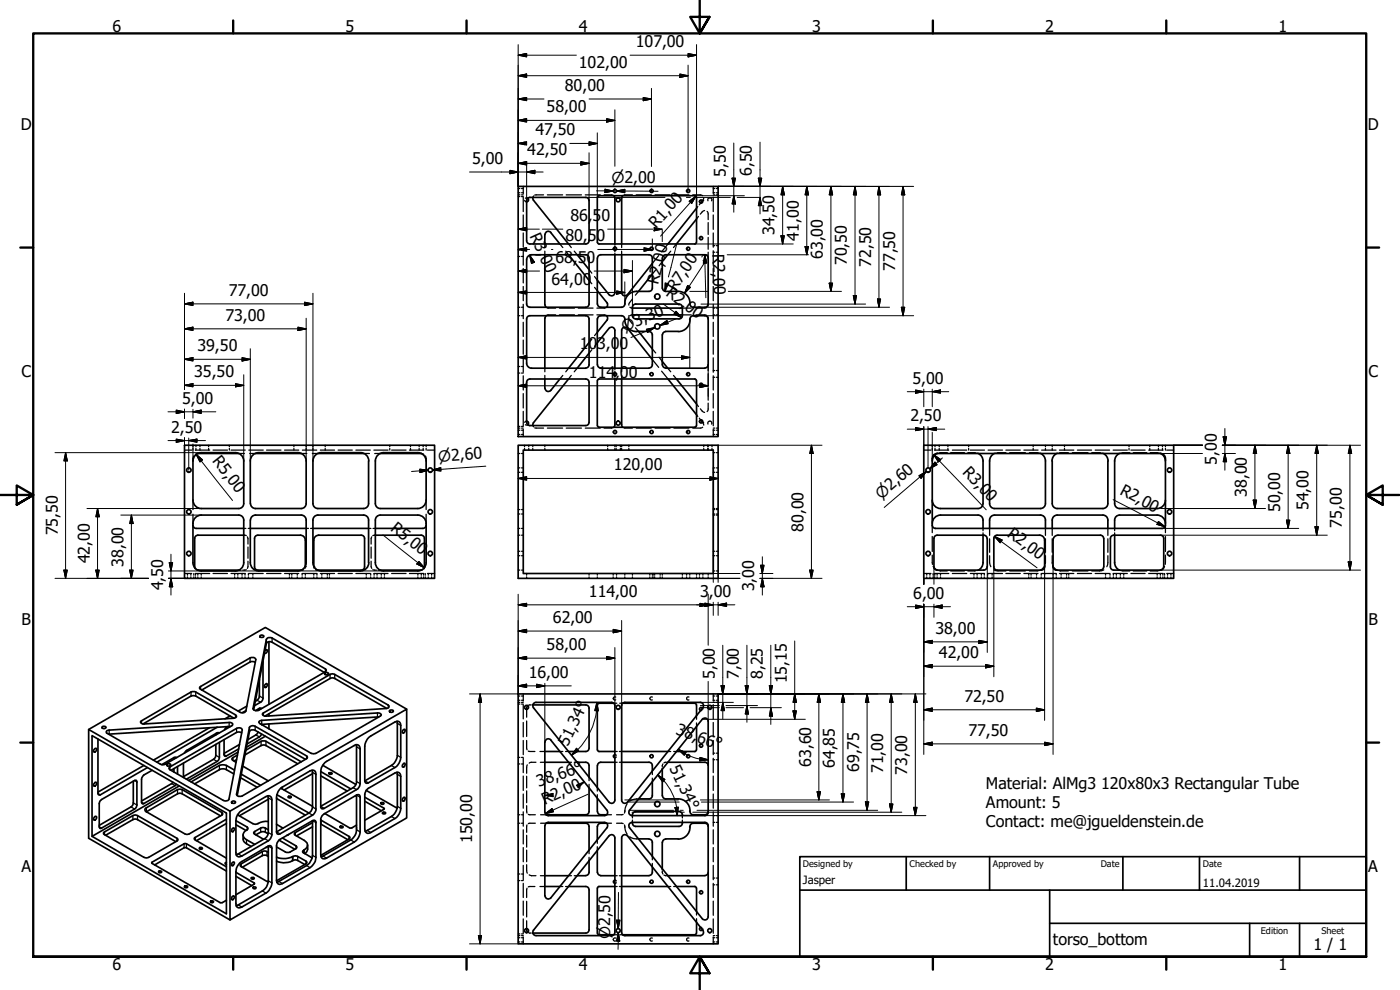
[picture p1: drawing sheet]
<svg xmlns="http://www.w3.org/2000/svg" width="420mm" height="297mm" viewBox="0 0 420 297" stroke-linecap="round" stroke-linejoin="round" font-family="sans-serif">
<defs><g id="words">
<g font-size="4.8">
<text x="33.7" y="9.6">6</text>
<text x="103.7" y="9.6">5</text>
<text x="173.7" y="9.6">4</text>
<text x="243.7" y="9.6">3</text>
<text x="313.7" y="9.6">2</text>
<text x="383.7" y="9.6">1</text>
<text x="190.8" y="14.2">107,00</text>
<text x="173.7" y="20.3">102,00</text>
<text x="169.5" y="27.4">80,00</text>
<text x="164" y="33.7">58,00</text>
<text x="6.2" y="38.9">D</text>
<text x="160.7" y="40.6">47,50</text>
<text x="410.5" y="38.9">D</text>
<text x="158.2" y="46.6">42,50</text>
<text x="141.7" y="49.2">5,00</text>
<text x="217.8" y="53" transform="rotate(-90 217.8 53)">5,50</text>
<text x="225.7" y="52.8" transform="rotate(-90 225.7 52.8)">6,50</text>
<text x="158.9" y="70.9" transform="rotate(66 158.9 70.9)">R3,00</text>
<text x="171.2" y="66.4">86,</text>
<text x="177.9" y="66.4">5</text>
<text x="180.5" y="66.4">0</text>
<text x="196.9" y="68.7" transform="rotate(-48 196.9 68.7)">R1,00</text>
<text x="232.5" y="70.5" transform="rotate(-90 232.5 70.5)">34,50</text>
<text x="169.7" y="72.4">80,50</text>
<text x="213.9" y="76.2" transform="rotate(89 213.9 76.2)">R2,00</text>
<text x="239.7" y="72.2" transform="rotate(-90 239.7 72.2)">41,00</text>
<text x="247" y="77.7" transform="rotate(-90 247 77.7)">63,00</text>
<text x="166.7" y="78.9">68,50</text>
<text x="254.2" y="79.6" transform="rotate(-90 254.2 79.6)">70,50</text>
<text x="261.4" y="80.1" transform="rotate(-90 261.4 80.1)">72,50</text>
<text x="268.7" y="81.3" transform="rotate(-90 268.7 81.3)">77,50</text>
<text x="68.6" y="88.8">77,00</text>
<text x="165.5" y="85.4">64,00</text>
<text x="197.5" y="85.6" transform="rotate(-76 197.5 85.6)">R2,00</text>
<text x="199.6" y="88.6" transform="rotate(37 199.6 88.6)">R2,00</text>
<text x="202.8" y="87.7" transform="rotate(-57 202.8 87.7)">R7,00</text>
<text x="67.7" y="96.3">73,00</text>
<text x="59.3" y="105.4">39,50</text>
<text x="174" y="104.8">10</text>
<text x="179.3" y="104.8">3,0</text>
<text x="185.9" y="104.8">0</text>
<text x="6.4" y="113.1">C</text>
<text x="58.3" y="113.2">35,50</text>
<text x="176.7" y="113.3">114,00</text>
<text x="410.7" y="113.1">C</text>
<text x="273.8" y="115.1">5,00</text>
<text x="54.7" y="121.1">5,00</text>
<text x="51.4" y="129.8">2,50</text>
<text x="273.2" y="126.4">2,50</text>
<text x="63.6" y="138.4" transform="rotate(52 63.6 138.4)">R5,00</text>
<text x="184.2" y="141.1">120,00</text>
<text x="288.7" y="141.8" transform="rotate(46 288.7 141.8)">R3,00</text>
<text x="365.2" y="139.5" transform="rotate(-90 365.2 139.5)">5,00</text>
<text x="335.9" y="148.1" transform="rotate(28 335.9 148.1)">R2,00</text>
<text x="374.2" y="149" transform="rotate(-90 374.2 149)">38,00</text>
<text x="384.2" y="153.7" transform="rotate(-90 384.2 153.7)">50,00</text>
<text x="392.7" y="153" transform="rotate(-90 392.7 153)">54,00</text>
<text x="17.3" y="160.6" transform="rotate(-90 17.3 160.6)">75,50</text>
<text x="117" y="159.1" transform="rotate(38 117 159.1)">R5,00</text>
<text x="241.1" y="159.6" transform="rotate(-90 241.1 159.6)">80,00</text>
<text x="302.1" y="160.7" transform="rotate(36 302.1 160.7)">R2,00</text>
<text x="402.7" y="158.3" transform="rotate(-90 402.7 158.3)">75,00</text>
<text x="26.9" y="169" transform="rotate(-90 26.9 169)">42,00</text>
<text x="37" y="170" transform="rotate(-90 37 170)">38,00</text>
<text x="49" y="177.1" transform="rotate(-90 49 177.1)">4,50</text>
<text x="176.7" y="179.1">114,00</text>
<text x="210.1" y="179.1">3</text>
<text x="212.7" y="179.1">,00</text>
<text x="226.4" y="177.5" transform="rotate(-90 226.4 177.5)">3,00</text>
<text x="274.1" y="179.6">6,00</text>
<text x="6.4" y="187.4">B</text>
<text x="165.9" y="186.9">62,00</text>
<text x="280.8" y="190.2">38,00</text>
<text x="410.7" y="187.4">B</text>
<text x="164" y="195.1">58,00</text>
<text x="281.7" y="197.5">42,00</text>
<text x="158.7" y="203.4">16,00</text>
<text x="214.5" y="203.7" transform="rotate(-90 214.5 203.7)">5,00</text>
<text x="221.7" y="203.7" transform="rotate(-90 221.7 203.7)">7,00</text>
<text x="229" y="203.7" transform="rotate(-90 229 203.7)">8,25</text>
<text x="236.2" y="205" transform="rotate(-90 236.2 205)">15,15</text>
<text x="289.4" y="210.6">72,50</text>
<text x="202.6" y="220.3" transform="rotate(19 202.6 220.3)">38,66°</text>
<text x="290.6" y="220.8">77,50</text>
<text x="170.4" y="224.2" transform="rotate(-64 170.4 224.2)">51,34°</text>
<text x="200.8" y="230.5" transform="rotate(64 200.8 230.5)">51,34°</text>
<text x="243.4" y="230.1" transform="rotate(-90 243.4 230.1)">63,60</text>
<text x="250.6" y="230.4" transform="rotate(-90 250.6 230.4)">64,85</text>
<text x="257.8" y="231.6" transform="rotate(-90 257.8 231.6)">69,75</text>
<text x="265" y="232" transform="rotate(-90 265 232)">71,00</text>
<text x="272.3" y="232.5" transform="rotate(-90 272.3 232.5)">73,00</text>
<text x="161.7" y="236.1" transform="rotate(-19 161.7 236.1)">38,66°</text>
<text x="295.9" y="236.6">Material: AlMg3</text>
<text x="330.5" y="236.6">120x80x3 Rectangular Tube</text>
<text x="163.5" y="241.5" transform="rotate(-24 163.5 241.5)">R2,00</text>
<text x="295.9" y="242.4">Amount: 5</text>
<text x="295.9" y="248.1">Contact: me@jgueldenstein.de</text>
<text x="141.7" y="253" transform="rotate(-90 141.7 253)">150,00</text>
<text x="6.4" y="261.7">A</text>
<text x="410.7" y="261.7">A</text>
<text x="316" y="283.5">torso_bottom</text>
<text x="394.2" y="285">1 / 1</text>
<text x="33.7" y="290.9">6</text>
<text x="103.7" y="290.9">5</text>
<text x="173.7" y="290.9">4</text>
<text x="243.7" y="290.9">3</text>
<text x="313.7" y="290.9">2</text>
<text x="383.7" y="290.9">1</text>
</g>
<g font-size="4.6">
<text x="183.5" y="54.9">⌀2,00</text>
<text x="187.3" y="99.5" transform="rotate(-23 187.3 99.5)">⌀3,30</text>
<text x="131.6" y="138.5" transform="rotate(-4 131.6 138.5)">⌀2,60</text>
<text x="264.4" y="149.9" transform="rotate(-40 264.4 149.9)">⌀2,60</text>
<text x="183.1" y="281.8" transform="rotate(-90 183.1 281.8)">⌀2,50</text>
</g>
<g font-size="3.4">
<text x="241" y="265.4">Jasper</text>
<text x="361" y="266">11.04.2019</text>
</g>
<g font-size="2.7">
<text x="241" y="260.1">Designed by</text>
<text x="273" y="260.1">Checked by</text>
<text x="298" y="260.1">Approved by</text>
<text x="330.3" y="260">Date</text>
<text x="361" y="260">Date</text>
<text x="378.4" y="280.1">Edition</text>
<text x="396.6" y="280.1">Sheet</text>
</g>
</g></defs>
<!-- layer: Visible (ISO) -->
<g fill="none" stroke="#000" stroke-width=".51">
<path d="M155.5 55.9h60v75.1h-60zM158.4 59.5l.2 .6-.6 .5M159 59.2h16.8a.98 .98 0 0 1 1 1M159 59.2a.98 .98 0 0 0-.9 1M159.9 59.2l.2 .9M179.3 59.2v13.5M179.3 59.2l.5-.5h28.7l.5 .5M184.2 58.7l.3 .8M184.5 59.5v13.7M186.6 59.5v13.7M186.9 58.7l-.3 .8M209 59.2v13.5"/>
<path d="M158.1 60.2v12M158.1 72.2a.98 .98 0 0 0 .9 1M160.1 60.1l10.5 13.1M163.5 70.4v2.8M163.5 76.4v15M165.3 69.8l2.7 3.4M165.3 69.8a.98 .98 0 0 0-1.1-.4 .98 .98 0 0 0-.6 1M170.6 76.4l6.2 7.7M173.2 76.4l3.6 4.5M176.8 60.2v12M176.8 72.2a.98 .98 0 0 1-1 1h-16.8M179.3 77.5v13.7"/>
<path d="M179.3 72.7l.5 .5h28.7l.5-.5M179.3 77.4a.98 .98 0 0 1 1-1h14.5a.99 .99 0 0 1 1 1v9.1M184.5 74.1v1M184.5 76.4v11.3M186.6 76.4v11.3M195.8 79l-7.5 9.4a.98 .98 0 0 1-1.1 .3 .98 .98 0 0 1-.6-.9M198.8 77.5v9M200.4 76.4l-1.6 2.1M209 62.5l-8.5 10.7M209 65.7l-6 7.5M210.9 60.2l-.7 .7M211.5 76.4h-11.7a.98 .98 0 0 0-1 1"/>
<path d="M211.6 76.4a.98 .98 0 0 1 .9 1v13.8a.99 .99 0 0 1-.9 1M158.1 95.7v13.3M159 94.7h16.8a.98 .98 0 0 1 1 1M159 92.2h16.8a.98 .98 0 0 0 1-1v-13.7a.99 .99 0 0 0-1-1.1h-16.3a1.49 1.49 0 0 0-1.4 1.5v13.3a.99 .99 0 0 0 .9 1M159 94.7a.98 .98 0 0 0-.9 1M163.5 95.4v15.1M163.6 91.5l.3 .7M163.9 94.7l-.3 .8M176.8 95.7v13.8M179.3 87.2l2.9 3.6a.98 .98 0 0 1-.2 1.4M179.3 84.1l3.5 4.3a.98 .98 0 0 0 1.1 .3 .98 .98 0 0 0 .6-.9M179.3 95.7v13.8"/>
<path d="M179.3 91.2a.98 .98 0 0 0 1 1h6.3M182 94.7a.98 .98 0 0 1 .2 1.4l-2.9 3.6M184.5 99.1a.98 .98 0 0 0-.6-.9 .98 .98 0 0 0-1.1 .3l-3.5 4.4M184.5 99.2v11.3M186.5 94.7a.98 .98 0 0 1 1 1M186.6 99.1a.98 .98 0 0 1 .6-.9 .98 .98 0 0 1 1.1 .3l7.5 9.4M186.6 94.7h-6.3a.98 .98 0 0 0-1 1M186.6 99.2v11.3M187.5 95.7a3.5 3.5 0 0 0 3.5 3.8M187.5 91v.2a.98 .98 0 0 1-1 1M189.8 94.7a.98 .98 0 0 0 1 1M189.8 92.4h15"/>
<path d="M189.8 94.5h15M190.8 91.2h13a.98 .98 0 0 1 1 1v2.5M190.8 91.2a.98 .98 0 0 0-1 1v2.5M191 99.4h3.8M191.6 99.4l4.2 5.3M194.8 99.5a.98 .98 0 0 1 1 1v9M195.8 82.2l-4.2 5.2M195.8 86.4a.98 .98 0 0 1-1 1h-3.8a3.5 3.5 0 0 0-3.5 3.5M198.8 86.4a.99 .99 0 0 0 1 1h3.7a3.5 3.5 0 0 1 3.6 3.5M199.8 99.4h3.7M199.8 99.5a.98 .98 0 0 0-1 1M204.8 94.7a.98 .98 0 0 1-1 1h-13"/>
<path d="M207 91v.2M207 95.7v.2M207.1 96a3.5 3.5 0 0 1-3.6 3.5M207.1 91.2a.98 .98 0 0 0 1 1h3.4M211.5 94.7h-3.4a.98 .98 0 0 0-1 1M211.6 94.7a.98 .98 0 0 1 .9 1M212.5 95.7v13.8M158.1 109a1.49 1.49 0 0 0 1.4 1.5l16.3-.1a.98 .98 0 0 0 1-1M159 113.7h16.8a.98 .98 0 0 1 1 1v12a.99 .99 0 0 1-1 1h-16.8M159 113.7a.98 .98 0 0 0-.9 1v12a.99 .99 0 0 0 .9 1M163.5 113.7v2.8M163.6 116.5a.98 .98 0 0 0 .6 .9 .98 .98 0 0 0 1.1-.3"/>
<path d="M168 113.7l-2.7 3.4M170.6 113.7l-10.5 13.1-.2 .9M176.8 106l-3.6 4.5M176.8 102.8l-6.2 7.7M179.3 114.2v13.5M179.3 114.2l.5-.5h28.7l.5 .5M179.3 109.4a1.11 1.11 0 0 0 1 1.1l14.5-.1a.98 .98 0 0 0 1-1M184.5 111.8v1M184.5 113.7v13.7M186.6 113.7v13.7M198.8 100.4v9.1M198.8 108.4l1.6 2.1"/>
<path d="M198.8 109.4a.98 .98 0 0 0 1 1l11.7 .1M200.5 113.7l8.5 10.7M203 113.7l6 7.5M209 114.2v13.5M212.5 109.4a.98 .98 0 0 1-.9 1M55.4 133.6h75v39.9h-75zM57.9 138.3v11.8a2.51 2.51 0 0 0 2.5 2.5h11.3a1.49 1.49 0 0 0 1.5-1.5M57.9 138.3a2.51 2.51 0 0 1 2.5-2.5h10.3a2.51 2.51 0 0 1 2.5 2.5M59.4 136.1h12.4M59.4 136.1h-.1M73.2 138.3v12.8M75.1 138.3v12.8"/>
<path d="M76.6 136.1h13.9M89.4 135.8a2.51 2.51 0 0 1 2.5 2.5M89.4 135.8h-11.8a2.51 2.51 0 0 0-2.5 2.5M91.9 138.3v12.8M93.9 138.3v12.8M95.3 136.1h13.9M108.1 135.8h-11.7a2.51 2.51 0 0 0-2.5 2.5M108.2 135.8a2.51 2.51 0 0 1 2.5 2.5M110.6 138.3v12.8M112.6 138.3v12.8M114 136.1h12.5M115.1 135.8h10.3"/>
<path d="M115.2 135.8a2.51 2.51 0 0 0-2.6 2.5M125.4 135.8a2.51 2.51 0 0 1 2.5 2.5M127.9 138.3v11.8a2.51 2.51 0 0 1-2.5 2.5M155.5 133.6h60v39.9h-60zM157 135.1h57.1v37h-57.1zM158 126.4l.6 .4-.2 .7M179.3 127.7l.5 .5h28.7l.5-.5M184.5 127.5l-.3 .7M186.6 127.5l.3 .7M210.2 126l.7 .7M277.2 133.6h75v39.9h-75zM279.8 137.6v20a.98 .98 0 0 0 1 .9h67.9"/>
<path d="M281.3 136.1a1.49 1.49 0 0 0-1.5 1.5M293.6 136.1l1 .9 .4 1.3M295 138.3v12.8M297 138.3v12.8M298.4 136.1l-1 .9-.4 1.3M312.3 136.1l1.1 .9 .4 1.3M313.8 138.3v12.8M315.8 138.3v12.8M317.1 136.1l-1 .9-.4 1.3M331.1 136.1l1.1 .9 .3 1.3M332.5 138.3v12.8M334.5 138.3v12.8"/>
<path d="M335.9 136.1l-1 .9-.4 1.3M348.2 136.1h-67l-1 .9-.4 1.3M348.3 136.1a1.49 1.49 0 0 1 1.5 1.5M348.3 136.1l1.1 .9 .4 1.3M349.8 137.6v20a.98 .98 0 0 1-1 .9M57.9 157.1a2.51 2.51 0 0 1 2.5-2.6h11.2a1.49 1.49 0 0 1 1.6 1.5v12.8a2.51 2.51 0 0 1-2.6 2.5h-10.2a2.51 2.51 0 0 1-2.5-2.5v-11.7M57.9 157.6a.98 .98 0 0 0 1 .9h14.3M75.1 156.1v12.7a2.51 2.51 0 0 0 2.5 2.5h11.8M75.1 158.5h16.8M75.2 151.1a1.49 1.49 0 0 0 1.4 1.5h13.8a1.49 1.49 0 0 0 1.5-1.5M75.2 156a1.49 1.49 0 0 1 1.5-1.5h13.7a1.49 1.49 0 0 1 1.5 1.5v12.8a2.51 2.51 0 0 1-2.5 2.5M93.9 158.5h16.7"/>
<path d="M93.9 151.1a1.49 1.49 0 0 0 1.5 1.5M95.4 154.5h13.8M95.4 152.6h13.8M95.4 154.5a1.49 1.49 0 0 0-1.5 1.5v12.8a2.51 2.51 0 0 0 2.5 2.5h11.7M109.1 154.5a1.49 1.49 0 0 1 1.5 1.5v12.8M110.6 151.1a1.49 1.49 0 0 1-1.5 1.5M112.6 151.1a1.49 1.49 0 0 0 1.5 1.5M114.1 154.5a1.49 1.49 0 0 0-1.5 1.6v12.7a2.51 2.51 0 0 0 2.6 2.5M114.2 154.5h11.2M114.2 152.6h11.2M125.4 154.5a2.51 2.51 0 0 1 2.5 2.6M127.9 157.6a.98 .98 0 0 1-1 .9h-14.3"/>
<path d="M127.9 157.1v11.7a2.51 2.51 0 0 1-2.5 2.5M279.8 150.1a2.51 2.51 0 0 0 2.5 2.5h11.2a1.49 1.49 0 0 0 1.5-1.5M279.8 157.1a2.51 2.51 0 0 1 2.5-2.6h11.2a1.49 1.49 0 0 1 1.5 1.5v2.5M297 151.1a1.49 1.49 0 0 0 1.5 1.5M298.5 154.5a1.49 1.49 0 0 0-1.5 1.5v2.5M298.5 154.5h13.8a1.49 1.49 0 0 1 1.5 1.5v2.5M313.8 151.1a1.49 1.49 0 0 1-1.5 1.5h-13.8M315.8 151.1a1.49 1.49 0 0 0 1.5 1.5M317.2 154.5h13.8a1.49 1.49 0 0 1 1.5 1.5v2.5M317.3 154.5a1.49 1.49 0 0 0-1.5 1.5v2.5M332.5 151.1a1.49 1.49 0 0 1-1.5 1.5h-13.8M334.5 151.1a1.49 1.49 0 0 0 1.5 1.5"/>
<path d="M336 154.5a1.49 1.49 0 0 0-1.5 1.5v2.5M336 154.5h11.3M336 152.6h11.3M347.3 154.5a2.51 2.51 0 0 1 2.5 2.6M349.8 150.1a2.51 2.51 0 0 1-2.6 2.5M58.4 170.1l.1 .3M58.4 161.6v8.4M59.3 171l.1 .1M59.4 160.6h13.8M59.4 171.1h12.4M59.4 160.6a.98 .98 0 0 0-1 1M76.4 170.1a.98 .98 0 0 0 1 1"/>
<path d="M76.4 161.6v8.4M77.4 160.6a.98 .98 0 0 0-1 1M77.4 160.6h12.8M77.4 171.1h13.1M90.1 160.6a1.49 1.49 0 0 1 1.5 1.5v7.8M109.4 170.1a.98 .98 0 0 1-1 1h-13.1M109.4 161.6a.98 .98 0 0 0-1-1h-12.8a1.49 1.49 0 0 0-1.4 1.5v7.8M109.4 161.6v8.4M110.7 168.8a2.51 2.51 0 0 1-2.5 2.5M112.6 160.6h13.8a.98 .98 0 0 1 1 1M115.1 171.3h10.3M126.5 171l-12.5 .1"/>
<path d="M127.4 170.1l-.1 .3M127.4 161.6v8.4M280.3 170.1a.98 .98 0 0 0 1 1M280.3 161.6v8.4M280.3 170.4l.9 .7h14.1M281.2 160.6h14.1M281.3 160.6a.98 .98 0 0 0-1 1M295 160.6v8.7l-.6 1.2-.8 .6M295.2 160.6a.98 .98 0 0 1 1 1M296.2 170.1a.98 .98 0 0 1-1 1M296.3 161.6v8.4M298.3 170.1a.98 .98 0 0 0 .9 1"/>
<path d="M298.3 161.6v8.4M299.2 160.6a.98 .98 0 0 0-.9 1M299.3 160.6h12.7a1.49 1.49 0 0 1 1.5 1.5v7.9M313.5 170.1a.98 .98 0 0 1-1 1h-13.2M313.5 169.9l-1.2 1.2M316 169.9l1.1 1.2M316 170.1a.98 .98 0 0 0 1 1h13.3M330.2 160.6a.98 .98 0 0 1 1 1M330.3 160.6h-12.8a1.49 1.49 0 0 0-1.5 1.5v7.9M331.2 170.1a.98 .98 0 0 1-1 1M331.3 161.6v8.4M333.2 170.1a.98 .98 0 0 0 1 1h14"/>
<path d="M333.2 161.6v8.4M334.5 160.6l.1 8.7 .6 1.2 .7 .6M348.2 160.6h-14a.98 .98 0 0 0-1 1M348.3 160.6a.98 .98 0 0 1 .9 1M349.2 170.4l-.8 .7M349.2 170.1a.98 .98 0 0 1-.9 1M349.2 161.6v8.4M76.6 198.7l-.7-.2-.8 .1-14.6 8.5M78 190.8l.7-.3 .5 .5-.8 .2h-.3zM78.9 198.4v11.5l-.4 .6-2.2 1.3M79.5 195.2l.5-.3 .3 .3-.3 .6-.4 .3-.2-.2M80.1 191.6l.5-.3 1.1 .1 16 9.3a.46 .46 0 0 1 .2 .4 .46 .46 0 0 1-.2 .4l-20 11.6-.8 .1a.81 .81 0 0 1-1-.6z"/>
<path d="M80.7 192.5v18.8M30.7 218h.9l.2 .4-.7 .2-.5-.2zM32.1 219.3l36.7-2.5 .7 .1 .3 .4-.2 .4-20 11.6-.7 .2-.8-.2-16-9.3-.2-.4zM42.2 216.5l15.5-9 1 .1 12 6.9 .3 .4-.3 .4-.6 .2-26.8 1.7a.82 .82 0 0 1-1.1-.7zM59.9 206.2l15.5-8.9a1.03 1.03 0 0 1 1.4 .6l-3 15.4-.3 .4h-1.4l-11.9-6.9-.3-.2zM62.9 218.4l-16.9 9.7M65.2 218.2l-18.1 10.4M65.7 219.9h-.5l-9.1 5.2-.8 .9M68.4 218l-.7 .4-.3 .6M69 214.8l-1.5 .9M69.2 218l-36.6 2.3M70.1 215.4l-.2 .1"/>
<path d="M70.2 215.5l-11.5-6.7-.7-.1-.7 .1-14.4 8.4M72.5 219.9l-.7-.3-.8 .2-19.7 11.3M73.8 213.2l-1.1 .7M74 211.9l-2.5 1.4M75 218l.9-.3 .7 .2 15.4 8.9a.46 .46 0 0 1 .3 .4 .46 .46 0 0 1-.3 .4l-19.3 11.2-.8 .1a.81 .81 0 0 1-.9-.6zM77.5 219.6l-.7 .9-2.4 1.4M77.5 212.8v.4M77.7 216.5l.8-.4 35.2-2.2a.62 .62 0 0 1 .7 .8l-19.6 11.3-.7 .2-.7-.2-15.4-8.9zM77.9 203.9l-.1 5.3-.4 .7-.8 .5M78.4 217.3h.1M78.5 212.6l-.6-.1-1.2 .7M78.5 217.3v.2"/>
<path d="M78.8 214.1l20.3-11.7 .7-.2 .7 .2 16 9.2a.51 .51 0 0 1 .3 .5 .51 .51 0 0 1-.5 .4l-36.4 2.4a.82 .82 0 0 1-1.1-.8zM79.6 205.4l.4-.3 .3 .3-.3 .6-.4 .3-.3-.3zM80.7 214.2v.6M80.7 217.2v1.5M97.3 201.7l-15.6-9-.7-.2-.7 .1-.4 .4-3.8 20M97.5 201.9h.9l.2 .3-.7 .3-.5-.3zM113.7 215.1l-35.2 2.2M116 212.5l-15.5-8.9-.7-.2-.7 .2-19.6 11.3M117 213.1h.9l.1 .4-.7 .2-.5-.2zM119.1 216.4l.2 10.2-.6 1.8-1.2 1.3-8 4.6M121 219.1l.4-.3 .2 .3-.2 .6-.4 .2-.3-.3zM122 212.8l-42.4-24.5-53 30.6"/>
<path d="M155.5 208.2h60v75h-60zM158.4 211.7l-.3 .5v.6M160 211.5h15.8a.98 .98 0 0 1 1 1v12a.99 .99 0 0 1-1 1h-5.2M160.9 210.7a.98 .98 0 0 0-.9 .6 .98 .98 0 0 0 .1 1l22.7 28.4M160.9 210.7h22.6a.98 .98 0 0 1 1 1v28.3a.98 .98 0 0 1-.6 1 .98 .98 0 0 1-1.1-.3M179.3 211.5v13.5M184.2 211h-4.4l-.5 .5M186.9 211h21.6l.5 .5M187.5 210.7h22.7a.98 .98 0 0 1 .8 .6 .98 .98 0 0 1-.1 1M187.5 210.7a.98 .98 0 0 0-.9 1v28.3a.98 .98 0 0 0 .6 1 .98 .98 0 0 0 1.1-.3M209 211.5v3.2M209 218v7"/>
<path d="M210.8 215.8l-21.9 27.3a.98 .98 0 0 0-.1 1.1 .98 .98 0 0 0 .9 .5h21.8M210.8 215.8a.98 .98 0 0 1 1.1-.3 .98 .98 0 0 1 .6 .9v27.3M210.8 212.5a.48 .48 0 0 0-.8-.1 .48 .48 0 0 0 .3 .8M210.9 212.3l-22.6 28.4M27.6 220.7l40.3 23.3v30.2l-40.3-23.3zM28.5 234.7h.3l.2 .4-.2 .5-.5 .3-.2-.3zM28.5 224.6h.5a.75 .75 0 0 1-.9 1v-.6zM29.4 221.7v16.3l.3 .5h.4l14.2-8.2M40 234.4v6.5l-.2 .7-.5 .5-9.5 5.5M43.2 229.7l-13.8 8M45.7 231.1l-2.5 1.4-.7 .9v7.3l.2 .5 .5-.1 9.8-5.8M50.2 229.2h.9l.1 .4-.7 .3-.5-.3z"/>
<path d="M51 230.1l20.3-11.7a1.07 1.07 0 0 1 1.4 .6l-4 20.8-.4 .4-.6 .1-.7-.2-16-9.2-.3-.4zM51.9 234.7l-9.4 5.6M52.2 227.3h.8M52.2 227.3l-3.6 2.1M52.2 227.3v.5M52.2 230.6v1M53.3 230v2.3M53.8 235.8l-26.2 15.1M55.1 229v4.3M64.8 223.4v3.2l-.5 1-9.2 5.4M64.8 220.1v.4M65.8 222.7v4.6l-.4 1-9.5 5.5"/>
<path d="M67.2 221.9v4.5l.2 .5 .5-.1 3.7-2.1M70.2 232.2l-2.6-1.5h-1.4l-7.8 4.5M70.4 231.1l-2.5-1.4-1.7-.2-8.9 5.1M71 228l-.8 .3M71.2 226.6l-1.3 .7-.3 .5 1.2 .9M71.4 225.7l-14.8 8.5M71.9 223.4l-4.7 2.6M72.2 233.3l5 2.9M72.4 232.3l5.8 3.3M72.8 229.9l7.7 4.4M73.5 226.5l4.9-2.8 1.1-.1 9.8 5.6M73.8 225.1l4.6-2.7 1.1-.1 10.9 6.3"/>
<path d="M78.5 220.3l-.6 .8-3.8 2.2M79.6 220.9l-5.6 3.3M80.4 238.7l.1 11.1-.2 .8-.9 1-8.5 4.9M80.5 239.8l-8.7 5M83 239.6l8.6 5M83.1 238.4l9.6 5.6M84.3 236.5l8.7-5.2a1.08 1.08 0 0 1 1.3-.1 1.08 1.08 0 0 1 .5 1.1v10.9l-.4 .8-.6 .6-10.1 5.7a.59 .59 0 0 1-.7-.7v-10.4l.5-1.8zM84.5 236.3l.1 .4 9.2 5.2M86.4 239.1l.8-.2 .2 .3-.4 .2zM91.6 227.8l-15-8.7h-1.4l-.3 .4-3.7 19.2M93.7 231.1l.1 11-.5 1.3-.6 .6M93.8 232.1l-8.5 4.9"/>
<path d="M96.3 231.5a4 4 0 0 1 1.7-3l8.3-4.8a1.08 1.08 0 0 1 1.3-.1 1.08 1.08 0 0 1 .5 1.1v10.4l-.2 .9-.5 .7-10.1 5.9a.63 .63 0 0 1-1-.3v-.4M96.3 231.5v10.4M96.3 232.8l7.9 4.5M96.3 231.5l9 5.2M96.8 229.6l10 5.8M98.7 232l.7-.2 .3 .3-.8 .2zM106.7 238.7l.3 .3M106.9 223.4l.1 11.5-.4 .9-.6 .5-9.7 5.6M107 238.6l-9.7 5.6-.7 .6-.3 1.2M107 238.6h.9l.2 .6v10.4l-.5 1.7-1.3 1.4-8.3 4.8a1.06 1.06 0 0 1-1.3 .1 1.06 1.06 0 0 1-.4-1.2v-10.4M107 238.6v10.4a3.8 3.8 0 0 1-1.7 3l-9 5M109.5 239.2l5.8 3.4-.2 .3-5.6 3.2"/>
<path d="M109.9 237.1l.7-.6 7.9-4.5a1.08 1.08 0 0 1 1.2-.2 1.08 1.08 0 0 1 .6 1.2v9.6l-.5 1.7-.8 1-7.7 4.5a1.09 1.09 0 0 1-1.3 .1 1.09 1.09 0 0 1-.5-1.1v-10.4zM109.9 237.2l9.3 5.3M110.4 221.6l.9-.8 7.2-4.2a1.08 1.08 0 0 1 1.2-.1 1.08 1.08 0 0 1 .6 1.2v9.6l-.5 1.7-.8 1-8.4 4.9a.65 .65 0 0 1-.8 .1 .65 .65 0 0 1-.3-.7v-10.4l.2-1.2zM119.1 231.7l.2 10.2-.6 1.8-1.2 1.3-7.9 4.4M121 239.4l.4-.2 .2 .3-.2 .6-.4 .3-.3-.3zM121.2 229h.2l.2 .3-.2 .6-.4 .3-.3-.3zM163.5 222.7v21M163.5 228.7h7.1M163.5 225.5h4.5M165.3 222l16.9 21.1a.98 .98 0 0 1 .1 1.1 .98 .98 0 0 1-.9 .5M165.3 222a.98 .98 0 0 0-1.1-.3 .98 .98 0 0 0-.6 .9M173.2 228.7h2.6a.98 .98 0 0 1 1 1"/>
<path d="M176.8 236.4v7.1a.98 .98 0 0 1-1 1h-11.9M176.8 229.7v3.5M179.3 229.7v6.6M179.3 239.5v3.9M179.3 225l.5 .5h4.7M184.5 228.7h-4.2a.98 .98 0 0 0-1 1M184.6 226.4a.48 .48 0 0 0-.5 .5 .48 .48 0 0 0 .5 .5M186.6 228.7h8.2a.98 .98 0 0 1 1 1M186.6 225.5h13.9M195.8 234.5v4.2a.98 .98 0 0 1-1 1h-3.2M195.8 229.7v1.6M198.8 230.7v8"/>
<path d="M198.8 238.7a.99 .99 0 0 0 1 1h3.7a3.5 3.5 0 0 1 3.6 3.5M200.4 228.7h11.1M209 225l-.5 .5h-5.5M211.6 228.7a.98 .98 0 0 1 .9 1M28.5 245l.3-.1 .2 .3-.2 .7-.5 .2-.2-.3zM30 240.4l.5-.5 9.9-5.7 .5-.1 .1 .2 .1 7.2-.2 .7-.5 .5-10.2 5.9-.4-.5v-7zM31.1 249.8l8.8-5.1 .7-.2 .7 .2 11.8 6.8 .3 .5-.3 .3-8.5 4.9-.7 .2-.7-.2-11.8-6.8-.3-.2zM31.7 250.6l8.2-4.7 .7-.2 .7 .2 11.5 6.6M43.6 242.6l9.7-5.7 .7-.1 .7 .1 11.8 6.9 .4 .4-.4 .4-9.7 5.6-.7 .2-.7-.2-11.5-6.6a.65 .65 0 0 1-.3-1zM43.9 243.6l9.4-5.4 .7-.2 .7 .2 11.5 6.6M46.4 259.5l8.8-5.1 .5-.1 12.2 7.1M59.9 254.3h.6l.3 .3-.7 .2-.3-.1z"/>
<path d="M67.9 258.7l-.3 .2 .3 .4M67.9 245.8l-9.5 5.6-.1 .2 .3 .4 9.3 5.5M67.9 247.1l-9 5.2M69 243.4l53-30.6v32.6l-53 30.6zM69 243.4l-42.4-24.5v32.6l42.4 24.5M69.5 240.6l.7-.3 .5 .5-.8 .2zM69.7 248.7l.6-.2v.5l-.4 .5h-.4zM69.7 258.9l.4-.3 .3 .3-.3 .6-.4 .3-.2-.4zM70.8 246.2l3.4 1.9a.51 .51 0 0 1 .2 .6 .51 .51 0 0 1-.4 .4 1.5 1.5 0 0 0-1.1 1.4 1.5 1.5 0 0 0 1.1 1.5l2.5 1.4M70.8 247.4l3 1.8M71.3 244.5l4.6 2.6 .7 .2 .9-.2a4.8 4.8 0 0 1 3-.6M72.1 258.8l8.4-4.9a.63 .63 0 0 1 1 .2l.1 10.8-.3 1.2-.6 1.1-.9 .8-7.2 4.1a1.08 1.08 0 0 1-1.3 .2 1.08 1.08 0 0 1-.5-1.2v-9.6a3.6 3.6 0 0 1 1.3-2.7z"/>
<path d="M72.1 243.5l7.7-4.5a1.09 1.09 0 0 1 1.3-.1 1.09 1.09 0 0 1 .5 1.1v10.4l-.4 1.2-.7 .7-7.9 4.5a1.08 1.08 0 0 1-1.3 .2 1.08 1.08 0 0 1-.5-1.2v-9.6a3.6 3.6 0 0 1 1.3-2.7zM73 250.5v1.3a1.64 1.64 0 0 0 1 1.4l1.4 .8M80.2 254l-.4 .3M80.5 250.2a1.95 1.95 0 0 0-2.3-.5l-1.4 .8M80.5 253.9v10.9a3.6 3.6 0 0 1-1.8 2.5l-7.8 4.5M80.5 257l-.7-.4-1.1 .1-6 3.5M80.5 249a2.07 2.07 0 0 0-2.3-.5l-1.7 1-.4 .4 .4 .4 2.6 1.5M80.5 255.7l-1.1-.4-.7 .2-6.3 3.7-.3 .4 .3 .4 8.1 4.7M83 258.4a6 6 0 0 0 5.3-.4l1 .2 2.1 1.2M83 257.2a7.2 7.2 0 0 0 5.6-.4l3.2 1.6 .3 .3-.1 .3-9 5.3M83 247.3l1.9 1.2M83.7 252.1l10.1-5.9a.62 .62 0 0 1 .7 0 .62 .62 0 0 1 .3 .6v10.4a3.9 3.9 0 0 1-1.8 3.1l-8.2 4.8a1.08 1.08 0 0 1-1.3 .1 1.08 1.08 0 0 1-.5-1.1v-10.4l.2-.9z"/>
<path d="M83.8 252.1l4.7 2.7M84.8 251.4l4 2.4a.46 .46 0 0 1 .3 .4 .46 .46 0 0 1-.3 .4l-2.1 1.2h-.7l-3-1.7M86.6 250.4l-.5 .2M92.3 253.5a2.32 2.32 0 0 1-.9 2.6M92.7 244l-9.7 5.6M93.8 246.2v10.5l-.3 1.1-.6 1.1-.9 .8-8.9 5M93.8 246.8l-5.4 3.2v.4l.2 .2 2.7 1.5a1.59 1.59 0 0 1 1 1.6 1.59 1.59 0 0 1-1.2 1.4l-.2 .2v.5l2.8 1.6M93.8 248.1l-4.8 2.7M96.3 246l8.4 4.9 .3 .4-.3 .5-8.4 4.9M96.3 247.3l8.1 4.7M97.5 244.1l7.4 4.3h.7l1.4-.8M102.2 247.9h.5l.3 .2-.7 .3-.3-.3z"/>
<path d="M107 248.3v.2M109.5 240.4l4.9 2.9M114.4 240.8h.5l.4 .3-.8 .2-.3-.3zM114.7 243.9l.5-.3 .6 .4-.7 .2zM163.5 247.7v21.1M163.6 243.7a.98 .98 0 0 0 1 1h16.8M163.9 247h11.9a.98 .98 0 0 1 1 1v7.1M176.8 258.2v3.5a.98 .98 0 0 1-1 1M179.3 248v4M179.3 255.1v6.6M179.3 243.5a.98 .98 0 0 0 1 1h1.8M181.4 246.7h-16.8a.98 .98 0 0 0-1 1"/>
<path d="M181.4 246.7a.98 .98 0 0 1 .9 .6 .98 .98 0 0 1-.1 1l-16.9 21.1M182.1 247h-1.8a.98 .98 0 0 0-1 1M189.8 246.7v.3a.98 .98 0 0 0 1 1M189.8 244.5v.2M190.8 243.4h13M190.8 243.5a.98 .98 0 0 0-1 1M191.6 251.7h3.2M194.8 251.8a.98 .98 0 0 1 1 .9M195.8 252.7v4.2M198.8 252.7v8M199.8 251.7h3.7M199.8 251.8a.98 .98 0 0 0-1 .9"/>
<path d="M203.8 243.5a.98 .98 0 0 1 1 1M204.8 246.7v.3a.98 .98 0 0 1-1 1h-13M204.8 244.5v.2M207 243.3v.1M207 248v.2M207.1 248.2a3.5 3.5 0 0 1-3.6 3.6M207.1 243.5a.98 .98 0 0 0 1 1h3.4M211.5 246.7h-21.8a.98 .98 0 0 0-.9 .6 .98 .98 0 0 0 .1 1l21.9 27.3a.99 .99 0 0 0 1.1 .4 .99 .99 0 0 0 .6-1M211.5 247h-3.4a.98 .98 0 0 0-1 1M211.6 246.7a.98 .98 0 0 1 .9 1M211.6 247a.98 .98 0 0 1 .9 1M212.5 247.7v27.3"/>
<path d="M212.5 243.7a.98 .98 0 0 1-.9 1M212.5 243.5a.98 .98 0 0 1-.9 1M47.7 261.4h.6l.2 .3-.7 .2-.2-.4zM55.3 266.1l.8-.3 .2 .3-.7 .3zM63.2 270.4l.6-.1 .3 .3-.7 .2-.3-.2zM67.9 260.1l-12.2-7-.5 .1-9.7 5.6 .2 .3 20.3 11.7h.7l1.2-.7M69.7 269l.4-.2 .3 .3-.3 .6-.4 .3-.2-.3zM70.8 261.7l5.6 3.3-.1 .3-5.5 3.2M70.8 262.9l4.8 2.8M75.5 263.3h.6l.2 .3a.6 .6 0 0 1-.9 0zM76 266.2l.6-.1 .2 .3-.1 .2h-.6l-.2-.2zM158.1 278.6v.4"/>
<path d="M158.1 279l.3 .7M163.5 262.7h7.1M163.5 266h4.5M163.6 268.7a.98 .98 0 0 0 .6 1 .98 .98 0 0 0 1.1-.3M170.6 266h5.2a.98 .98 0 0 1 1 1M173.2 262.7h2.6M176.8 267v12M176.8 279a.98 .98 0 0 1-1 1h-15.8M179.3 266.5v13.5M179.3 280l.5 .5h4.4M179.3 261.7a.98 .98 0 0 0 1 1M180.3 262.7h4.2"/>
<path d="M184.5 266h-4.7l-.5 .5M184.6 264.1a.48 .48 0 0 0-.5 .5 .48 .48 0 0 0 .5 .4M186.6 262.7h8.2M186.6 266h13.9M195.8 260.1v1.6a.98 .98 0 0 1-1 1M200.4 262.7h11.1M203 266h5.5l.5 .5M209 280l-.5 .5h-21.6M209 266.5v7M209 276.7v3.3M210.3 278.3a.48 .48 0 0 0-.3 .7 .48 .48 0 0 0 .8 0M210.9 279.1a.98 .98 0 0 1 .1 1.1 .98 .98 0 0 1-.8 .5h-22.7"/>
<path d="M210.9 279.1l-22.6-28.3a.98 .98 0 0 0-1.1-.3 .98 .98 0 0 0-.6 .9v28.3a.98 .98 0 0 0 .9 1M212.5 261.7a.98 .98 0 0 1-.9 1M160.9 280.7a1 1 0 0 1-.8-1.6l22.7-28.3a.98 .98 0 0 1 1.1-.3 .98 .98 0 0 1 .6 .9v28.3a.99 .99 0 0 1-1 1h-22.6"/>
<circle cx="184.6" cy="57.3" r=".48"/>
<circle cx="185.5" cy="60" r=".6"/>
<circle cx="195.5" cy="57.3" r=".48"/>
<circle cx="206.5" cy="57.3" r=".48"/>
<circle cx="184.6" cy="74.6" r=".48"/>
<circle cx="195.5" cy="74.6" r=".48"/>
<circle cx="206.5" cy="74.6" r=".48"/>
<circle cx="210.4" cy="60.5" r=".48"/>
<circle cx="210.4" cy="71.5" r=".48"/>
<circle cx="197.3" cy="97.9" r=".79"/>
<circle cx="197.3" cy="89" r=".79"/>
<circle cx="184.6" cy="112.3" r=".48"/>
<circle cx="195.5" cy="112.3" r=".48"/>
<circle cx="206.5" cy="112.3" r=".48"/>
<circle cx="210.4" cy="115.5" r=".48"/>
<circle cx="184.6" cy="129.6" r=".48"/>
<circle cx="185.5" cy="127" r=".6"/>
<circle cx="195.5" cy="129.6" r=".48"/>
<circle cx="206.5" cy="129.6" r=".48"/>
<circle cx="210.4" cy="126.4" r=".48"/>
<circle cx="56.7" cy="141.1" r=".67"/>
<circle cx="56.7" cy="153.6" r=".67"/>
<circle cx="129.1" cy="153.6" r=".67"/>
<circle cx="129.1" cy="141.1" r=".67"/>
<circle cx="278.5" cy="153.6" r=".67"/>
<circle cx="278.5" cy="141.1" r=".67"/>
<circle cx="351" cy="141.1" r=".67"/>
<circle cx="351" cy="153.6" r=".67"/>
<circle cx="56.7" cy="166.1" r=".67"/>
<circle cx="129.1" cy="166.1" r=".67"/>
<circle cx="278.5" cy="166.1" r=".67"/>
<circle cx="351" cy="166.1" r=".67"/>
<circle cx="158" cy="212.2" r=".6"/>
<circle cx="185.5" cy="212.2" r=".6"/>
<circle cx="213" cy="212.2" r=".6"/>
<circle cx="195.5" cy="226.9" r=".48"/>
<circle cx="206.5" cy="226.9" r=".48"/>
<circle cx="210.4" cy="223.7" r=".48"/>
<circle cx="197.3" cy="250.2" r=".79"/>
<circle cx="197.3" cy="241.3" r=".79"/>
<circle cx="158" cy="279.2" r=".6"/>
<circle cx="185.5" cy="279.2" r=".6"/>
<circle cx="195.5" cy="264.6" r=".48"/>
<circle cx="206.5" cy="264.6" r=".48"/>
<circle cx="210.4" cy="267.7" r=".48"/>
<circle cx="213" cy="279.2" r=".6"/>
</g>
<!-- layer: Hidden (ISO) -->
<g fill="none" stroke="#000" stroke-width=".38">
<path d="M155.5 58.5h.5M155.5 59h.5M155.5 56.6h.5M155.5 57.8h.5M156.5 58.5h.5M156.5 59h.5M156.5 56.6h.5M156.5 57.8h.5M157 55.9v2.2M157 59.2v4.3M158.4 59.4l-.7 .1M160.1 58.8l-.1 .4"/>
<path d="M163.1 58.5h-2.6M164.3 58.5h4.5M169.9 58.5h4.6M175.6 58.5h4.5M181.3 58.5h2.5M184 58.6l.2 .1M187.1 58.6l-.2 .1M187.3 58.5h2.5M190.9 58.5h4.6M196.6 58.5h4.5M202.2 58.5h4.6M207.9 58.5h2.3l.7 .2"/>
<path d="M211.2 59.4l-.3 .7M214.1 55.9v2.2M214.1 59.2v4.3M214.1 58.5h.4M214.1 56.6h.4M214.1 57.8h.4M215 58.5h.5M215 56.6h.5M215 57.8h.5M155.5 75h.5M155.5 76.9h.5M156.5 75h.5"/>
<path d="M156.5 76.9h.5M157 64.5v4.3M157 69.9v4.3M157 75.2v4.4M157.5 60.1l.6 .5M163.5 73.2v1.1M163.5 75.4v1M168 73.2l.9 1.1M169.8 75.4l.8 1M170.6 73.2l.8 1.1M172.3 75.4l.9 1M184.5 73.2v.3"/>
<path d="M184.5 73.8v.3M184.5 75.1v.5M184.5 76v.4M186.6 73.2v1.1M186.6 75.4v1M197.7 76.7l-1.9 2.3M198.8 78.5l-1 1.2M200.5 73.2l-1.9 2.4M201.3 75.4l-.9 1M203 73.2l-.9 1.1M209.4 62l-.4 .5M209.6 64.9l-.6 .8"/>
<path d="M210.2 60.9l-.3 .6M211.5 63.2l-.7 .3-.6 .7M212.2 63.4l.3 .8v1.7M212.5 60.2a.61 .61 0 0 1 .5-.8 .61 .61 0 0 1 .6 .8M212.5 66.8v3.5M212.5 71.2v3.6M212.5 75.7v1.8M214.1 64.5v4.3M214.1 69.9v4.3M214.1 75.2v4.4M214.1 75.7h.4M214.1 73.7h.4"/>
<path d="M215 75.7h.5M215 73.7h.5M155.5 94.7h.5M155.5 92.2h.5M156.5 94.7h.5M156.5 92.2h.5M157 80.6v4.3M157 86v4.2M157 91.3v4.3M157 96.7v4.3M163.9 92.2l.2 .1M164.1 94.6l-.2 .1"/>
<path d="M164.3 94.5h2.5M164.3 92.4h2.5M167.9 94.5h4.5M167.9 92.4h4.5M173.5 94.5h4.5M173.5 92.4h4.5M176.8 84.1l.8 1M176.8 80.9l.8 1.1M178.4 86.2l.9 1M178.4 83l.9 1.1M179.1 94.5h2.5M179.1 92.4h2.5"/>
<path d="M179.3 99.7l-.9 1M181.8 94.6l.3 .1M182.1 92.2l-.3 .1M188.7 95.4v.3l1.1 1.5M189 92.2l.8 .2M189.8 89.7l-1.1 1.5v.4M189.8 94.5l-.8 .2M190.7 98.3l.9 1.1M191.6 87.4l-.9 1.2M196.8 81l-1 1.2M204.8 94.5h2.7M204.8 92.4h2.7"/>
<path d="M208.9 94.5l3.1 .1M212 92.3l-3.1 .1M212.4 95l.1 .7M212.5 91.2l-.1 .7M214.1 80.6v4.3M214.1 86v4.2M214.1 91.3v4.3M214.1 96.7v4.3M214.1 94.5h.4M214.1 92.4h.4M215 94.5h.5M215 92.4h.5"/>
<path d="M155.5 110h.5M155.5 111.9h.5M156.5 110h.5M156.5 111.9h.5M157 102v4.3M157 107.4v4.3M157 112.8v4.2M157 118.1v4.3M163.5 110.5v1.1M163.5 112.6v1.1M168.9 112.6l-.9 1.1M170.6 110.5l-.8 1.1"/>
<path d="M171.4 112.6l-.8 1.1M173.2 110.5l-.9 1.1M177.6 105l-.8 1M177.6 101.8l-.8 1M179.3 102.9l-.9 1M184.5 110.5v.4M184.5 111.4v.4M184.5 112.8v.3M184.5 113.4v.3M186.6 110.5v1.1M186.6 112.6v1.1M195.8 104.7l1 1.2"/>
<path d="M195.8 107.9l1.9 2.3M197.8 107.2l1 1.2M198.6 111.4l1.9 2.3M200.4 110.5l.9 1.1M202.1 112.6l.9 1.1M212.5 109.5v1.7M212.5 112.1v3.6M212.5 116.6v3.5M214.1 102v4.3M214.1 107.4v4.3M214.1 112.8v4.2M214.1 118.1v4.3"/>
<path d="M214.1 113.2h.4M214.1 111.2h.4M215 113.2h.5M215 111.2h.5M55.4 135.1h2.1M57.9 133.6v.4M57.9 134.5v.6M57.9 138v.3M58.1 136.8l-.2 1M58.6 135.1h4.3M58.8 133.6v.4M58.8 134.5v.6"/>
<path d="M59.3 136.1l-.7 .2M60 133.6v.4M60 134.5v.6M62.6 133.6v.4M62.6 134.5v.6M63.9 135.1h4.4M68.8 133.6v.4M68.8 134.5v.6M69.3 135.1h4.3M71.8 136.1h1.5M74.7 135.1h4.3M74.9 136.1h1.7"/>
<path d="M80 135.1h4.3M85.4 135.1h4.3M88.2 133.6v.4M88.2 134.5v.6M90.5 136.1h1.6M90.7 135.1h4.4M91.9 133.6v.4M91.9 134.5v.6M93.7 136.1h1.6M93.9 133.6v.4M93.9 134.5v.6M96.1 135.1h4.3"/>
<path d="M97.6 133.6v.4M97.6 134.5v.6M101.5 135.1h4.2M106.8 135.1h4.3M109.2 136.1h1.7M112.2 135.1h4.3M112.5 136.1h1.5M117 133.6v.4M117 134.5v.6M117.5 135.1h4.4M122.9 135.1h4.3M123.2 133.6v.4"/>
<path d="M123.2 134.5v.6M125.8 133.6v.4M125.8 134.5v.6M126.5 136.1l.7 .2M127 133.6v.4M127 134.5v.6M127.7 136.8l.2 1M127.9 133.6v.4M127.9 134.5v.6M127.9 138v.3M128.3 135.1h2.1M155.5 136.1h.5"/>
<path d="M155.5 128.4h.5M155.5 127.9h.5M155.5 129.1h.5M155.5 130.4h.5M156.5 136.1h.5M156.5 128.4h.5M156.5 127.9h.5M156.5 129.1h.5M156.5 130.4h.5M157 123.4v4.3M157 128.8v2.2M157.4 133.6v.4"/>
<path d="M157.4 134.5v.6M157.7 127.4l.7 .1M158.1 126.4l-.6 .3M158.7 133.6v.4M158.7 134.5v.6M159.9 133.6v.4M159.9 134.5v.6M160 127.7l.1 .4M160.5 128.4h2.6M163.5 133.6v.4M163.5 134.5v.6M164.3 128.4h4.5"/>
<path d="M169.9 128.4h4.6M175.6 128.4h4.5M182.4 133.6v.4M182.4 134.5v.6M183.8 128.4h-2.5M184.2 128.2l-.2 .1M184.5 133.6v.4M184.5 134.5v.6M184.9 133.6v.4M184.9 134.5v.6M186.2 133.6v.4M186.2 134.5v.6"/>
<path d="M186.6 133.6v.4M186.6 134.5v.6M186.9 128.2l.2 .1M187.3 128.4h2.5M188.7 133.6v.4M188.7 134.5v.6M190.9 128.4h4.6M196.6 128.4h4.5M202.2 128.4h4.6M209 121.2l.6 .8M209 124.4l.4 .6M209.9 125.5l.3 .5"/>
<path d="M210.2 122.7l.6 .7 .7 .3M210.9 128.2l-.7 .2h-2.3M210.9 126.8l.3 .8M211.2 133.6v.4M211.2 134.5v.6M212.4 133.6v.4M212.4 134.5v.6M212.5 127.2a.61 .61 0 0 1 .5-.8 .61 .61 0 0 1 .6 .8M212.5 121v1.7l-.3 .8M212.5 133.6v.4M212.5 134.5v.6M213.7 133.6v.4"/>
<path d="M213.7 134.5v.6M214.1 135.8h.4M214.1 123.4v4.3M214.1 128.8v2.2M214.1 128.4h.4M214.1 129.1h.4M214.1 130.4h.4M215 135.8h.5M215 128.4h.5M215 129.1h.5M215 130.4h.5M277.2 135.1h2.2"/>
<path d="M279.8 133.6v.4M279.8 134.5v.6M280.5 135.1h4.2M280.6 133.6v.4M280.6 134.5v.6M281.5 135.9l-.3 .2M281.9 133.6v.4M281.9 134.5v.6M284.3 135.8l-2.4 .1M284.5 133.6v.4M284.5 134.5v.6M285.3 135.8h4.1"/>
<path d="M285.8 135.1h4.3M290.4 135.8l2.5 .1M290.7 133.6v.4M290.7 134.5v.6M291.2 135.1h4.3M293.2 135.9l.4 .2M296.5 135.1h4.4M298.8 135.9l-.4 .2M301.9 135.8l-2.8 .1M301.9 135.1h4.3M303 135.8h4.7M307.3 135.1h4.2"/>
<path d="M308.9 135.8l2.8 .1M310.1 133.6v.4M310.1 134.5v.6M312 135.9l.4 .2M312.6 135.1h4.3M313.8 133.6v.4M313.8 134.5v.6M315.8 133.6v.4M315.8 134.5v.6M317.5 135.9l-.3 .2M317.9 135.1h4.4M319.5 133.6v.4"/>
<path d="M319.5 134.5v.6M320.6 135.8l-2.7 .1M321.8 135.8h4.7M323.3 135.1h4.3M327.7 135.8l2.7 .1M328.7 135.1h4.3M330.8 135.9l.3 .2M334.1 135.1h4.2M336.3 135.9l-.4 .2M338.8 133.6v.4M338.8 134.5v.6M339.1 135.8l-2.5 .1"/>
<path d="M339.4 135.1h4.3M340.1 135.8h4.1M344.7 135.1h4.4M345.1 133.6v.4M345.1 134.5v.6M345.2 135.8l2.5 .1M347.7 133.6v.4M347.7 134.5v.6M348 135.9l.4 .2M348.9 133.6v.4M348.9 134.5v.6M349.8 133.6v.4"/>
<path d="M349.8 134.5v.6M350.1 135.1h2.1M57.9 150v2.9M57.9 154.3v2.8M73.2 158.5h.6M74.5 158.5h.6M91.9 158.5h.7M93.2 158.5h.7M110.6 158.5h.7M112 158.5h.6M127.9 150v2.9M127.9 154.3v2.8"/>
<path d="M155.5 158.5h.5M155.5 140.4h.5M155.5 141.7h.5M155.5 152.9h.5M155.5 154.2h.5M156.5 158.5h.5M156.5 140.4h.5M156.5 141.7h.5M156.5 152.9h.5M156.5 154.2h.5M214.1 152.6h.4M214.1 154.5h.4"/>
<path d="M214.1 140.4h.4M214.1 141.7h.4M214.1 152.9h.4M214.1 154.2h.4M215 152.6h.5M215 154.5h.5M215 140.4h.5M215 141.7h.5M215 152.9h.5M215 154.2h.5M279.8 157.6v2.2M295 158.5v.7"/>
<path d="M295 159.9v.7M297 158.5v2.1M313.8 158.5v2.1M315.8 158.5v2.1M332.5 158.5v2.1M334.5 158.5v.7M334.5 159.9v.7M349.8 157.6v2.2M55.4 172.1h2.1M56.3 172.1v.5M56.3 173.1v.4M57.3 172.1v.5"/>
<path d="M57.3 173.1v.4M58.2 172.1v.5M58.2 173.1v.4M58.4 170.4l.2 .3M58.6 172.1h4.3M58.7 172.1v.5M58.7 173.1v.4M58.9 170.9l.4 .2M59.4 172.1v.5M59.4 173.1v.4M60.4 172.1v.5M60.4 173.1v.4"/>
<path d="M63.9 172.1h4.4M69.3 172.1h4.3M70.4 172.1v.5M70.4 173.1v.4M71.4 172.1v.5M71.4 173.1v.4M71.8 171.1h.5M72.6 172.1v.5M72.6 173.1v.4M73.2 160.6h.1M73.3 160.6h.1M73.4 160.6l.5 .1"/>
<path d="M73.5 172.1v.5M73.5 173.1v.4M73.9 170.9l-1.1 .2M74.2 161.1l.2 2.1M74.4 168.4l-.2 2.1M74.4 164.1v3.4M74.5 172.1v.5M74.5 173.1v.4M74.7 172.1h4.3M75.9 172.1v.5M75.9 173.1v.4M80 172.1h4.3"/>
<path d="M85.4 172.1h4.3M86.9 172.1v.5M86.9 173.1v.4M87.6 172.1v.5M87.6 173.1v.4M89.2 172.1v.5M89.2 173.1v.4M90.7 173.1v.4M91.1 170.9l-.6 .2M91.6 170l-.1 .5M91.6 169.9v.1M91.6 172.1v.5"/>
<path d="M91.6 173.1v.4M94.2 170l.1 .5M94.2 169.9v.1M94.2 172.1v.5M94.2 173.1v.4M94.7 170.9l.6 .2M95.1 172.1h-4.4v.5M95.1 172.1v.5M95.1 173.1v.4M96.1 172.1h4.3M96.6 172.1v.5M96.6 173.1v.4"/>
<path d="M98.2 172.1v.5M98.2 173.1v.4M98.9 172.1v.5M98.9 173.1v.4M101.5 172.1h4.2M106.8 172.1h4.3M109.9 172.1v.5M109.9 173.1v.4M111.3 172.1v.5M111.3 173.1v.4M111.4 168.4l.2 2.1M111.4 164.1v3.4"/>
<path d="M111.6 161.1l-.2 2.1M111.9 170.9l1.1 .2M112.2 172.1h4.3M112.3 172.1v.5M112.3 173.1v.4M112.5 160.6l-.6 .1M112.6 160.6h.1M113.2 172.1v.5M113.2 173.1v.4M113.5 171.1h.5M114.4 172.1v.5M114.4 173.1v.4"/>
<path d="M115.4 172.1v.5M115.4 173.1v.4M117.5 172.1h4.4M122.9 172.1h4.3M125.4 172.1v.5M125.4 173.1v.4M126.4 172.1v.5M126.4 173.1v.4M126.9 170.9l-.4 .2M127.1 172.1v.5M127.1 173.1v.4M127.3 170.4l-.1 .3"/>
<path d="M127.6 172.1v.5M127.6 173.1v.4M128.3 172.1h2.1M128.5 172.1v.5M128.5 173.1v.4M129.5 172.1v.5M129.5 173.1v.4M155.5 160.6h.5M155.5 171.1h.5M155.5 165.4h.5M155.5 166.7h.5M156.5 160.6h.5"/>
<path d="M156.5 171.1h.5M156.5 165.4h.5M156.5 166.7h.5M158.1 172.1v.5M158.1 173.1v.4M176.8 172.1v.5M176.8 173.1v.4M179.3 172.1v.5M179.3 173.1v.4M184 172.1v.5M184 173.1v.4M185 172.1v.5"/>
<path d="M185 173.1v.4M187.5 172.1v.5M187.5 173.1v.4M189.8 172.1v.5M189.8 173.1v.4M195 172.1v.5M195 173.1v.4M195.8 172.1v.5M195.8 173.1v.4M196 172.1v.5M196 173.1v.4M196.5 172.1v.5"/>
<path d="M196.5 173.1v.4M198.1 172.1v.5M198.1 173.1v.4M198.8 172.1v.5M198.8 173.1v.4M204.8 172.1v.5M204.8 173.1v.4M206.1 172.1v.5M206.1 173.1v.4M207 172.1v.5M207 173.1v.4M209 172.1v.5"/>
<path d="M209 173.1v.4M209.9 172.1v.5M209.9 173.1v.4M210.9 172.1v.5M210.9 173.1v.4M212.5 172.1v.5M212.5 173.1v.4M214.1 171.3h.4M214.1 165.4h.4M214.1 166.7h.4M215 171.3h.5M215 165.4h.5"/>
<path d="M215 166.7h.5M277.2 172.1h2.2M278.1 172.1v.5M278.1 173.1v.4M279.1 172.1v.5M279.1 173.1v.4M279.8 161v4.5M279.8 166.5v2.8M280 169.9l.3 .5M280 172.1v.5M280 173.1v.4M280.5 172.1h4.2"/>
<path d="M280.5 172.1v.5M280.5 173.1v.4M281.2 171.1l.3 .1M281.2 172.1v.5M281.2 173.1v.4M281.9 171.2l2.4 .1M282.3 172.1v.5M282.3 173.1v.4M285.3 171.3h4.1M285.8 172.1h4.3M291.2 172.1h4.3M292.3 172.1v.5"/>
<path d="M292.3 173.1v.4M292.9 171.2l-2.5 .1M293.2 172.1v.5M293.2 173.1v.4M293.6 171.1l-.4 .1M294.5 172.1v.5M294.5 173.1v.4M295.4 172.1v.5M295.4 173.1v.4M296.4 172.1v.5M296.4 173.1v.4M296.5 172.1h4.4"/>
<path d="M297 166.7v2.1l.4 1.2M297 161.7v4M297.8 172.1v.5M297.8 173.1v.4M298.3 171l1.2 .3h2.4M301.9 172.1h4.3M303 171.3h4.7M307.3 172.1h4.2M308.7 172.1v.5M308.7 173.1v.4M309.4 172.1v.5M309.4 173.1v.4"/>
<path d="M311.1 172.1v.5M311.1 173.1v.4M311.7 171.2l-2.8 .1M312.4 171.1l-.4 .1M312.5 172.1v.5M312.5 173.1v.4M312.6 172.1h4.3M313.5 172.1v.5M313.5 173.1v.4M313.6 169.5l-.1 .4M313.8 161.7v4M313.8 166.7l-.1 2.5"/>
<path d="M315.8 161.7v4M315.8 166.7v2.5M315.9 169.5l.1 .4M316 172.1v.5M316 173.1v.4M317 172.1v.5M317 173.1v.4M317.2 171.1l.3 .1M317.9 171.2l2.7 .1M317.9 172.1h4.4M318.5 172.1v.5M318.5 173.1v.4"/>
<path d="M320.1 172.1v.5M320.1 173.1v.4M320.7 172.1v.5M320.7 173.1v.4M321.8 171.3h4.7M323.3 172.1h4.3M328.7 172.1h4.3M331.3 171l-1.3 .3h-2.3M331.8 172.1v.5M331.8 173.1v.4M332.5 166.7v2.1l-.3 1.2M332.5 161.7v4"/>
<path d="M333.1 172.1v.5M333.1 173.1v.4M334.1 173.1v.4M335 172.1v.5M335 173.1v.4M335.9 171.1l.4 .1M336.2 172.1v.5M336.2 173.1v.4M336.6 171.2l2.5 .1M337.2 172.1v.5M337.2 173.1v.4M338.3 172.1h-4.2v.5"/>
<path d="M339.4 172.1h4.3M340.1 171.3h4.1M344.7 172.1h4.4l-.1 .5M347.3 172.1v.5M347.3 173.1v.4M347.7 171.2l-2.5 .1M348.2 172.1v.5M348.2 173.1v.4M348.4 171.1l-.4 .1M349 173.1v.4M349.5 169.9l-.3 .5M349.5 172.1v.5"/>
<path d="M349.5 173.1v.4M349.8 166.5l-.1 2.8M349.8 161v4.5M350.1 172.1h2.1M350.4 172.1v.5M350.4 173.1v.4M351.4 172.1v.5M351.4 173.1v.4M155.5 210.7h.5M155.5 211.3h.5M155.5 208.8h.5M155.5 210.1h.5"/>
<path d="M156.5 210.7h.5M156.5 211.3h.5M156.5 208.8h.5M156.5 210.1h.5M157 208.2v2.2M157 211.4v4.3M157 216.8v4.3M158.1 212.8v2.4M158.1 216.3v4.7M158.6 211.6l-.2 .1M158.8 211.5h.5M159.6 211.5h.4"/>
<path d="M184.2 211h.9M184.8 209.2l-.4-.1-.4 .5 .4 .4h.4M186 211h.9M195.8 209.2l-.4-.1-.4 .5 .4 .4h.4M206.8 209.2l-.4-.1-.3 .5 .3 .4h.4M209 214.7v1.1M209 216.9v1.1M210.6 213.2h-.4M210.9 212.5v.3M214.1 208.2v2.2M214.1 211.4v4.3M214.1 216.8v4.3"/>
<path d="M214.1 210.7h.4M214.1 208.8h.4M214.1 210.1h.4M215 210.7h.5M215 208.8h.5M215 210.1h.5M155.5 229.2h.5M155.5 227.3h.5M156.5 229.2h.5M156.5 227.3h.5M157 222.2v4.2M157 227.5v4.3"/>
<path d="M157 232.8v4.4M157 238.2v4.3M158.1 222.2l.1 2.8M158.1 232.9v3.5M158.1 237.3v3.5M158.2 229.5l-.1 2.5M158.6 225.3l1.9 .2M160.8 228.7h-1.3l-.7 .3M162.1 225.5h1.4M162.2 228.7h1.3M168 225.5h.9M169.7 225.5h.9"/>
<path d="M170.6 228.7h.9M172.3 228.7h.9M176.8 233.2v1M176.8 235.3v1.1M179.3 236.3v1M179.3 238.4v1.1M184.5 226.4l.5 .2M184.5 228.7h.7M184.5 225.5h.7M185 227.1l-.5 .3M185.9 228.7h.7M185.9 225.5h.7"/>
<path d="M191.2 239.7l-1 .1-1.2 .6M191.4 239.7h.2M195.8 231.3v1.1M195.8 233.5v1M198.8 230.4v.3M198.9 229.2l-.1 .8M200 228.7l-.7 .2M200.2 228.7h.2M200.5 225.5h.8M202.2 225.5h.8M214.1 222.2v4.2M214.1 227.5v4.3"/>
<path d="M214.1 232.8v4.4M214.1 238.2v4.3M214.1 226h.4M214.1 228h.4M215 226h.5M215 228h.5M155.5 244.5h.5M155.5 247h.5M156.5 244.5h.5M156.5 247h.5M157 243.6v4.3M157 249v4.2"/>
<path d="M157 254.3v4.3M157 259.6v4.4M158.1 241.7l.1 2.3M158.1 259.4l.1 2.6M158.1 250.6v3.6M158.1 255.1v3.5M158.2 247.5l-.1 2.2M158.6 244.3l2.1 .2M160.7 247l-2.1 .1M162.2 244.5h1.7M162.2 247h1.7M176.8 255.1v1"/>
<path d="M176.8 257.2v1M179.3 252v1M179.3 254v1.1M182.1 244.5h1.4M182.1 247h1.4M185 247l2 .1M187 244.3l-2 .2M187.4 247.5l.2 1.5 .6 1.3M188.2 241.2l-.6 1.2-.2 1.6M189 251.1l1.2 .5 1 .1M189.8 244.7v.7M189.8 246v.7"/>
<path d="M191.4 251.7h.2M195.8 256.9v1.1M195.8 259.1v1M204.8 244.7v.7M204.8 246v.7M214.1 243.6v4.3M214.1 249v4.2M214.1 254.3v4.3M214.1 259.6v4.4M214.1 246.7h.4M214.1 244.7h.4M215 246.7h.5"/>
<path d="M215 244.7h.5M155.5 264.2h.5M155.5 262.2h.5M156.5 264.2h.5M156.5 262.2h.5M157 265v4.3M157 270.4v4.2M157 275.7v4.3M158.1 270.4v4.7M158.1 276.3v2.3M158.2 266.5l-.1 2.8M158.4 279.8h.2"/>
<path d="M158.8 262.5l.7 .2h1.3M158.8 280h.5M159.6 280h.4M160.5 266l-1.9 .1M162.1 266h1.4M162.2 262.7h1.3M168 266h.9M169.7 266h.9M170.6 262.7h.9M172.3 262.7h.9M184.5 264.1l.5 .2M184.5 262.7h.7"/>
<path d="M184.5 266h.7M185 264.8l-.5 .3M185.9 262.7h.7M185.9 266h.7M198.8 261.4l.1 .8M198.8 260.7v.3M199.3 262.6l.7 .1M200.2 262.7h.2M200.5 266h.8M202.2 266h.8M209 273.5v1.1M209 275.6v1.1"/>
<path d="M210.2 278.2l.4 .1M210.9 278.6v.4M214.1 265v4.3M214.1 270.4v4.2M214.1 275.7v4.3M214.1 265.5h.4M214.1 263.4h.4M215 265.5h.5M215 263.4h.5M155.5 280.7h.5M155.5 280.2h.5M155.5 281.4h.5"/>
<path d="M155.5 282.6h.5M156.5 280.7h.5M156.5 280.2h.5M156.5 281.4h.5M156.5 282.6h.5M157 281.1v2.1M184.2 280.5h.9M184.8 281.5l-.4-.1-.4 .5 .4 .5 .4-.1M186 280.5h.9M195.8 281.5l-.4-.1-.4 .5 .4 .5 .4-.1M206.8 281.5l-.4-.1-.3 .5 .3 .5 .4-.1M214.1 281.1v2.1"/>
<path d="M214.1 280.7h.4M214.1 281.4h.4M214.1 282.6h.4M215 280.7h.5M215 281.4h.5M215 282.6h.5"/>
</g>
<g fill="#000">
<circle cx="210.9" cy="60.2" r=".19"/>
<circle cx="210.9" cy="126.7" r=".19"/>
<circle cx="91.6" cy="170" r=".19"/>
<circle cx="94.2" cy="170" r=".19"/>
</g>
<!-- layer: Visible Narrow (ISO) -->
<g fill="none" stroke="#000" stroke-width=".38">
<path d="M75.1 197.4v1.2M79.9 191.8v1.2M81.7 191.4v1.3M32.8 219.1v1.2M42.5 216.3v.7M57.3 207.6v1.2M58.7 207.6v1.2M60.2 206v.8M65.2 219.9l.3 .2M68.8 216.8v1.2M70.7 214.5v.8M71 218.6v1.2"/>
<path d="M74.9 218.2v1.3M75.9 212.6v.1M76.6 217.9v1.2M77.2 210.1l1 .6M77.9 208.8l1 .7M77.9 212.5l.3 .3M78.5 216.1v1.2M79.1 213.9v.8M97.7 200.7v.8M99.1 202.4v1.2M100.5 202.4v1.2M113.3 213.9v1.2"/>
<path d="M116.5 211.6v.8M119.3 217l1 .7M29.4 238l.7 .5M40.4 234.2l.7 .4M51 230.1v.8M51.5 235.1l1.1 .6M52.2 227.3l.4 .3M53.3 236.9v1.3M54.7 236.9v1.3M64.1 227.8l1.1 .7M64.8 226.6l1 .7M65.8 229.7v1.2"/>
<path d="M67.2 226.4l.7 .4M67.9 229.7v1.2M69.9 227.3v.8M71 238.3v.1M76.8 220.5l1.1 .6M78.4 222.4v1.3M79.8 222.4v1.3M80.5 239.4l1.1 .6M84.6 236.2v.5M92 226.8v.8M93.8 231.8l1 .5M106 236.3l1 .6"/>
<path d="M107 224.1l1.1 .6M107 234.5l1.1 .6M107 238.6l1.1 .6M109.5 234.3l1.1 .6M117.5 229.7l1 .6M119.3 226.6l1 .7M119.3 232.3l1 .7M29.8 248.1l.7 .4M31.4 249.6v.8M39.3 242.1l1.1 .6M39.9 244.7v1.2M40 240.9l1.1 .6"/>
<path d="M41.3 244.7v1.2M42.5 240.7l.7 .4M43.9 242.4v1.2M45.7 258.7v.4M53.1 251.5v.8M55.2 253.2v1.2M55.9 253.2v1.2M58.6 251.3v.7M66.5 243.8v.8M71.5 244.2v.4M71.5 256.2l1.1 .6M72.4 259.2v.8"/>
<path d="M74 252v1.2M74.2 248.1v.9M76.5 249.5v.8M78.2 248.5v1.2M78.7 255.5v1.2M79.4 251.6l1.1 .7M79.6 248.5v1.2M80.1 255.5v1.2M80.5 249.8l1.1 .6M80.5 253.9l1.1 .6M83 249.6l1.1 .6M87.8 257v1.2"/>
<path d="M87.9 257v1.2M88.6 249.8v.8M88.8 253.8v.8M89.3 257v1.2M91.1 255.1v.8M91.3 255v1M91.8 258.4v.8M92 259.7l1 .6M92.7 244l1.1 .6M93.8 242.1l1 .6M93.8 246.2l1 .6M93.8 256.7l1 .5"/>
<path d="M96.3 241.9l1 .7M96.4 246.1v1.2M97 256.8l1 .7M104.7 250.9v.9M105.3 252l1 .7M107 249l1.1 .6M110.2 249.2l1.1 .6M115.1 242.4v.5M117.5 245l1 .6M119.3 241.9l1 .7M71.5 271.5l1.1 .6M76.3 264.9v.4"/>
<path d="M78.7 267.3l1.1 .7M80.5 264.3l1.1 .6M83.7 264.5l1.1 .6"/>
</g>
<!-- layer: Border (ISO) -->
<g fill="none" stroke="#000" stroke-width=".7">
<path d="M70 6.1v3.9M140 6.1v3.9M210 0v10l-2.9-4.9h5.8l-2.9 4.9 2.9-4.9M280 6.1v3.9M350 6.1v3.9M6.1 74.3h3.9M410 74.3h3.9M0 148.5h10l-5-2.8v5.7l5-2.9-5 2.9M420 148.5h-10l5-2.8v5.7l-5-2.9 5 2.9M6.1 222.8h3.9M410 222.8h3.9M10 287.1v-277.1h400v277.1h-400h400"/>
<path d="M70 287.1v3.8M140 287.1v3.8M212.9 292l-2.9-4.9 2.9 4.9h-5.8l2.9-4.9v9.9M280 287.1v3.8M350 287.1v3.8"/>
</g>
<!-- layer: Title (ISO) -->
<path d="M240 257h170v30.1h-170zM272 257v10.1M297 257v10.1M337 257v10.1M360 257v10.1M390 257v10.1M240 267.1h170M315 277h95M315 267.1v20M375 277v10.1M390 277v10.1" fill="none" stroke="#000" stroke-width=".51"/>
<!-- layer: Dimension (ISO) -->
<g fill="none" stroke="#000" stroke-width=".3">
<path d="M155.5 16.6l2.6-.5v1zM155.5 13.4v42.5M155.5 16.6h17.5M189.1 16.6h19.9M206.5 16.1l2.5 .5-2.5 .5zM206.5 19.5v37.8M209 13.4v45.7M155.5 36.1l2.6-.5v1zM155.5 29.7l2.6-.4v.9zM155.5 22.7l2.6-.5v1zM155.5 36.1h29M155.5 29.7h7.8"/>
<path d="M155.5 22.7h51M176.8 29.7h18.7M179.3 39.9v19.3M182.1 35.6l2.4 .5-2.4 .5zM184.5 32.9v17M193 29.3l2.5 .4-2.5 .5zM195.5 26.5v23.5M204 22.2l2.5 .5-2.5 .5zM140.9 51.6h22.1M153 51.1l2.5 .5-2.5 .5zM155.5 49l2.6-.5v1zM155.5 49h21.3"/>
<path d="M155.5 43l2 .4M157.5 42.7l-2 .3h2M158.1 51.6l2.4-.5v1zM158.1 48.4v11.8M171 43h8.3M174.3 48.5l2.5 .5-2.5 .5zM175.8 59.2h23.8M176.8 42.5l2.5 .5-2.5 .5zM176.8 45.8v14.4M179 57.3h5M181.5 56.8l2.5 .5-2.5 .5zM184.5 56.6v.7"/>
<path d="M185 57.3l2.5-.5v1zM187.5 57.3h-2.5l12.5 .1M195.5 56.6v.7M206 59.2h1.2M208.6 58.7h14.8M208.9 58.9l-10.7 12M209.1 59.2h10.1M215.5 55.9h58.7M219.7 53.5h1l-.5 2.4zM220.2 58.7l.5 2.5h-1zM220.2 42.9v20.8M221.2 59.2h7"/>
<path d="M227.6 53.5h1l-.5 2.4zM228.1 42.7v16.5l-.5 2.5h.6M228.2 59.5l-.1-.3v5M234.9 55.9l.5 2.6h-1zM234.9 55.9v17.3M242.1 55.9l.5 2.6h-1zM242.1 55.9v20.5M249.4 55.9l.5 2.6h-1zM249.4 55.9v31.5M256.6 55.9l.4 2.6h-.9zM256.6 55.9v35.3M263.8 55.9l.5 2.6h-1z"/>
<path d="M263.8 55.9v36.3M271 55.9l.5 2.6h-1zM271 55.9v38.8M155.5 74.9l2.6-.6v1.1zM155.5 68.8l2.6-.6v1.1zM155.5 74.9h3.4M155.5 68.8h6.4M158.9 76.6l1.5 2.1-.9 .3zM158.9 76.6l1.1 2.3-.5-.9M162.8 68.8h6.1M165.5 74.9h.4M179.4 74.9h16.4l-2.5 .5v-1.1l2.5 .6"/>
<path d="M182.4 68.8h13.5M189.8 78.2v14M195.8 71.7v3M196.3 69.1l.1 .2M198.8 69.1v3.4M203 73.5l-2.4 9.6M206.8 60.4l2.1-1.5-1.3 2.1zM208.5 73.2h29.6M210.9 78.2l.7 .2M211.5 76.4l.6 2.5-1 .1zM211.5 76.4l.3 12.9M211.5 76.4h.8"/>
<path d="M211.6 76.4l-.6 .2-.4 .5M212 78l-6.3 9.7M218.2 76.4h24.4M234.4 70.7h1l-.5 2.5zM241.6 74h1l-.5 2.4zM55.4 98.7l2.5-.5v1zM55.4 91.2l2.5-.5v1zM55.4 88v28.8M55.4 98.7h36.5M55.4 91.2h38.5M89.4 98.2l2.5 .5-2.5 .5zM91.4 90.7l2.5 .5-2.5 .5z"/>
<path d="M91.9 95.5v42.8M93.9 88v50.3M155.5 87.7l2.6-.4v1zM155.5 81.3l2.6-.5v1zM155.5 87.7h32M155.5 81.3h6.4M178.3 81.3h11.5M185 87.3l2.5 .4-2.5 .6zM187.3 80.8l2.5 .5-2.5 .5zM187.5 84.6v6.6M194 98.8l2.5-.5-2.1 1.4zM194.2 99.2l2.3-.9-7.1 3"/>
<path d="M198.1 97.6l2.1-1.4 .3 .9zM199.1 91.2l5.5 4.1M199.6 86.5l-.1 .8M199.8 86.6l-.2 .7M199.9 86.7l-.2 .4M202.7 95.7l-4.6 1.9M202.9 93.4l1.7 1.9-2.3-1.1zM205.6 87.7l.8-2.1 .8 .6-1.5 1.5M207 87.4h5.6M207 96.2v14.2M210.4 91.2h49.4M211.5 94.7h62.7"/>
<path d="M211.7 92.2h55.3M218.6 87.4h33.9M248.9 84.9h1l-.5 2.5zM256.1 88.7h.9l-.4 2.5zM263.3 89.7h1l-.5 2.5zM270.5 92.2h1l-.5 2.5zM55.4 115.6l2.5-.5v1zM55.4 107.8l2.5-.5v1zM55.4 115.6h17.8M55.4 107.8h19.7M70.7 115.1l2.5 .5-2.5 .5zM72.6 107.3l2.5 .5-2.5 .5z"/>
<path d="M73.2 112.4v25.9M75.1 104.6v33.7M155.5 107.2l2.6-.5v1zM155.5 115.7l2.6-.5v1.1zM155.5 107.2h51.5M155.5 115.7h57M204.5 106.7l2.5 .5-2.5 .5zM210.1 115.2l2.4 .5-2.4 .6zM212.5 109.5v9.4M272.3 117.5h12.4M274.8 117l2.4 .5-2.4 .5zM277.2 116.8v5.2"/>
<path d="M279.8 117.5l2.5-.5v1zM279.8 116.8v5.2M16.5 135.8h43.9M19.7 135.8l.5 2.5h-1zM19.7 135.8v37.7M50.4 123.6h14.4M50.4 132.2h11.3M52.9 123l2.5 .6-2.5 .5zM52.9 131.7l2.5 .5-2.5 .5zM55.4 122.8v2.7M55.4 131.4v2.2M56.6 132.2l2.5-.5v1z"/>
<path d="M56.6 131.4v9.7M57.9 123.6l2.5-.6v1.1zM57.9 122.8v2.7M57.9 133.2v5.1M58.9 136.3l1.9 1.7-.8 .6zM58.9 136.3l10.9 13.9M145.8 139.9l-16 1.1 2.5-.2M215.5 133.6h31.2M243.5 133.6l.5 2.5h-1zM243.5 133.6v39.9M272.3 128.8h11.2M274.8 128.3l2.4 .5-2.4 .4z"/>
<path d="M277.2 128v5.6M278.5 128.8l2.5-.5v.9zM278.5 128v11.7M278.5 139.9v.5M279.8 129.7v7.4M279.8 137.5v.1M280.2 136.4l2.1 1.5-.7 .7zM280.2 136.4l15.8 16.6M280.6 138.7l.6 .7-2.2 1.2zM282.8 137.4l-3.8 3.2M348.2 136.1h12.7M352.2 133.6h8.7"/>
<path d="M366.8 133.6h41.5M366.8 136.1h4M367.1 131h1l-.5 2.6zM367.6 136.1l.5 2.4h-1zM367.6 128.6v12.5M376.6 133.6l.5 2.5h-1zM376.6 133.6v19M386.6 133.6l.5 2.5h-1zM386.6 133.6v24.9M395.2 133.6l.5 2.5h-1zM395.2 133.6v27M405.1 133.6l.5 2.5h-1z"/>
<path d="M405.1 133.6v37.5M26.1 152.6h34.3M29.3 152.6l.5 2.5h-1zM29.3 152.6v20.9M36.3 154.5h24.1M39.4 154.5l.5 2.6h-1zM39.4 154.5v19M126 140.8l2.5 .3-2.5 .7zM128.5 141.1l-5 .4M129.8 141l2.5-.7v1zM155.5 143.6l2.6-.5v1zM155.5 143.6h60"/>
<path d="M213 143.1l2.5 .5-2.5 .5zM214.1 140.4v2.1M214.1 144.6v30.1M275.8 142.7l2.2-1.2-1.6 2zM276.1 143.1l1.9-1.6-12.6 10.8M334.1 149.9l15.5 8.1M347.7 156.4l1.9 1.6-2.4-.7zM348.3 152.6h31.5M349.2 158.5h40.6M376.1 150h1l-.5 2.6zM386.1 156.1h1l-.5 2.4zM394.7 158h1l-.5 2.6z"/>
<path d="M16.5 173.5h28.1M19.2 171.1h1l-.5 2.4zM28.8 171.1h1l-.5 2.4zM38.9 171.1h1l-.5 2.4zM50.5 173.5h4.9M50.5 171.3h64.6M50.8 168.8h1l-.5 2.5zM51.3 173.5l.5 2.6h-1zM51.3 166.3v12.2M114.9 160.5l12.5 9.9M125.7 168.5l1.7 1.9-2.3-1.2zM155.5 178.3v29.9h-14.6"/>
<path d="M212.5 178.3v15.3M214.1 172.1h8M222.1 173.5h-6.6v1.2M228 173.5h18.7M228 172.1h4M228.3 169.6h1l-.5 2.5zM228.8 173.5l.5 2.6h-1zM228.8 167.1v11.4M243 171.1h1l-.5 2.4zM277.2 173.5v1.8M280.3 170v5.3M296.3 170v25.8"/>
<path d="M298.3 170v33.1M298.4 161l2.3 1-.5 .9zM298.4 161l12.8 9.4M313.5 170v46.1M316 170v56.4M348.2 171.1h60.1M348.2 160.6h50.1M404.6 168.6h1l-.5 2.5zM155.5 197.5l2.6-.5v.9zM155.5 189.3l2.6-.5v1.1zM155.5 181.5l2.6-.5v1zM155.5 181.5h65"/>
<path d="M155.5 197.5h29M155.5 189.3h31.1M182.1 197l2.4 .5-2.4 .4zM184 188.8l2.6 .5-2.6 .6zM184.5 194.3v17.4M186.6 186.2v25.5M210.1 181l2.4 .5-2.4 .5zM211.5 181l2.6 .5-2.6 .5zM214.1 180.7v3.9M215.5 181.5l2.6-.5v1zM215.5 180.7v3.9M216.9 193.6v22.1"/>
<path d="M224.2 193.6v23.1M231.3 193.6v23.7M238.5 192.3v23.5M272.3 182h12.9M274.8 181.5l2.4 .5-2.4 .5zM277.2 192.6l2.6-.5v1zM277.2 199.9l2.6-.5v1zM277.2 181.3v45.1M277.2 192.6h19.1M277.2 199.9h21.1M280.3 182l2.5-.5v1zM280.3 181.3v3.9"/>
<path d="M293.8 192.1l2.5 .5-2.5 .5zM295.8 199.4l2.5 .5-2.5 .5zM144.1 208.2l.4 2.5h-.9zM144.1 208.2v75M155.5 205.8l2.6-.5v1zM155.5 205.8h15.9M161 205.3l2.5 .5-2.5 .5zM163.5 205v17.7M179.1 210.7l.4 2.6-1-.1zM179.1 210.7a20 20 0 0 1-7.6 15.9M210.2 210.7h9.9M210.2 211.7h5.7"/>
<path d="M210.8 215.8h30.9M210.9 212.3h5M212.5 204.5v12M215.5 208.2h62.4M216.4 205.7h1l-.5 2.5zM216.9 210.7l.5 2.5h-1zM217.9 211.7h9.4M217.9 212.3h5.2M223.6 205.7h1l-.4 2.5zM224.2 211.7l.4 2.5h-1zM225.1 212.3h9.4M230.9 205.7h.9l-.5 2.5z"/>
<path d="M231.3 212.3l.5 2.6h-.9zM238 213.3h1l-.5 2.5zM238.5 208.2l.5 2.5h-1zM245.7 208.2l.6 2.5h-1.1zM245.7 208.2v31.8M253 208.2l.5 2.5h-1zM253 208.2v32.5M260.2 208.2l.5 2.5h-1zM260.2 208.2v34.9M267.5 208.2l.5 2.5h-1zM267.5 208.2v35.5M274.7 208.2l.5 2.5h-1z"/>
<path d="M274.7 208.2v36.5M277.2 213l2.6-.5v1zM277.2 213h36.3M311 212.5l2.5 .5-2.5 .5zM173 224.5l.7 .8-2.2 1.3zM174.9 234.9l.4-.3-.4 .4M175.3 234.6l-.5 .2M176.5 238.3l-12.9 5.8M197.4 232.5l2.1 1.4-.6 .7zM197.4 232.5a15.5 15.5 0 0 1 5.7 9.8M203.5 224.8l2.4 1-.5 .8zM203.5 224.8l3.3 2 3.2 .9"/>
<path d="M210.1 227.3l2.4 .7-2.5 .3zM210.1 227.8l2.4 .2M245.2 237.5h1.1l-.6 2.5zM252.5 238.2h1l-.5 2.5zM277.2 223.2l2.6-.5v1zM277.2 223.2h38.8M313.5 222.7l2.5 .5-2.5 .5zM163.6 244.1l2.1-1.5 .4 1zM187.5 240h16.1M188.3 240.7h15.5M188.9 243.1h13.2M189.7 243.7h12.5"/>
<path d="M202.6 242.3l1-.1-.3 2.5zM203.1 242.2l.2 2.5M204.2 243.1h.8M204.2 243.7h1.2M207.9 243.7h62.7M209.2 243.1h54.2M210.2 240h38.7M210.5 240.7h45.7M211.5 244.7h66.4M259.7 240.6h1l-.5 2.5zM267 241.2h1l-.5 2.5zM274.2 242.2h1l-.5 2.5z"/>
<path d="M185 276.1h1.1l-.6 2.5zM185.5 279.8l.5 2.6h-1zM185.5 279.8v5M185.6 267.8l-.1 10.8v-2.5M140.9 283.2h14.6M143.6 280.7h.9l-.4 2.5z"/>
</g>
<g fill="#000" stroke="#000" stroke-width=".3">
<path d="M155.5 16.6l2.6-.5zM155.5 16.6l2.6-.5v1zM206.5 17.1l2.5-.5zM206.5 16.1l2.5 .5-2.5 .5zM155.5 36.1l2.6-.5zM155.5 36.1l2.6-.5v1zM155.5 29.7l2.6-.4zM155.5 29.7l2.6-.4v.9zM155.5 22.7l2.6-.5zM155.5 22.7l2.6-.5v1zM182.1 36.6l2.4-.5zM182.1 35.6l2.4 .5-2.4 .5z"/>
<path d="M193 30.2l2.5-.5zM193 29.3l2.5 .4-2.5 .5zM204 23.2l2.5-.5zM204 22.2l2.5 .5-2.5 .5zM153 52.1l2.5-.5zM153 51.1l2.5 .5-2.5 .5zM155.5 49l2.6-.5zM155.5 49l2.6-.5v1zM155.5 43l2.6-.5zM155.5 43l2.6-.5v1zM158.1 51.6l2.4-.5zM158.1 51.6l2.4-.5v1z"/>
<path d="M174.3 49.5l2.5-.5zM174.3 48.5l2.5 .5-2.5 .5zM176.8 43.5l2.5-.5zM176.8 42.5l2.5 .5-2.5 .5zM181.5 57.8l2.5-.5zM181.5 56.8l2.5 .5-2.5 .5zM185 57.3l2.5-.5zM185 57.3l2.5-.5v1zM219.7 53.5l.5 2.4zM219.7 53.5h1l-.5 2.4zM227.6 53.5l.5 2.4zM227.6 53.5h1l-.5 2.4z"/>
<path d="M234.9 55.9l.5 2.6zM234.9 55.9l.5 2.6h-1zM242.1 55.9l.5 2.6zM242.1 55.9l.5 2.6h-1zM249.4 55.9l.5 2.6zM249.4 55.9l.5 2.6h-1zM256.6 55.9l.4 2.6zM256.6 55.9l.4 2.6h-.9zM263.8 55.9l.5 2.6zM263.8 55.9l.5 2.6h-1zM271 55.9l.5 2.6zM271 55.9l.5 2.6h-1z"/>
<path d="M155.5 74.9l2.6-.6zM155.5 74.9l2.6-.6v1.1zM155.5 68.8l2.6-.6zM155.5 68.8l2.6-.6v1.1zM158.9 76.6l1.5 2.1zM158.9 76.6l1.5 2.1-.9 .3zM193.3 75.4l2.5-.5zM193.3 74.3l2.5 .6-2.5 .5zM196.3 69.3l2.5-.5zM196.3 68.2l2.5 .6-2.5 .5zM208.9 58.9l-1.3 2.1zM206.8 60.4l2.1-1.5-1.3 2.1z"/>
<path d="M211.5 76.4l.6 2.5zM211.5 76.4l.6 2.5-1 .1zM220.2 58.7l.5 2.5zM220.2 58.7l.5 2.5h-1zM228.1 59.2l.5 2.5zM228.1 59.2l.5 2.5h-1zM234.4 70.7l.5 2.5zM234.4 70.7h1l-.5 2.5zM241.6 74l.5 2.4zM241.6 74h1l-.5 2.4zM55.4 98.7l2.5-.5zM55.4 98.7l2.5-.5v1z"/>
<path d="M55.4 91.2l2.5-.5zM55.4 91.2l2.5-.5v1zM89.4 99.2l2.5-.5zM89.4 98.2l2.5 .5-2.5 .5zM91.4 91.7l2.5-.5zM91.4 90.7l2.5 .5-2.5 .5zM155.5 87.7l2.6-.4zM155.5 87.7l2.6-.4v1zM155.5 81.3l2.6-.5zM155.5 81.3l2.6-.5v1zM185 88.3l2.5-.6zM185 87.3l2.5 .4-2.5 .6z"/>
<path d="M187.3 81.8l2.5-.5zM187.3 80.8l2.5 .5-2.5 .5zM194.4 99.7l2.1-1.4zM194 98.8l2.5-.5-2.1 1.4zM199.6 84.9l-.1 2.5zM199.6 84.9l1.1 .2-1.2 2.3zM198.1 97.6l2.1-1.4zM198.1 97.6l2.1-1.4 .3 .9zM202.3 94.2l2.3 1.1zM202.9 93.4l1.7 1.9-2.3-1.1zM206.4 85.6l-1 2.4zM206.4 85.6l.8 .6-1.8 1.8z"/>
<path d="M248.9 84.9l.5 2.5zM248.9 84.9h1l-.5 2.5zM256.1 88.7l.5 2.5zM256.1 88.7h.9l-.4 2.5zM263.3 89.7l.5 2.5zM263.3 89.7h1l-.5 2.5zM270.5 92.2l.5 2.5zM270.5 92.2h1l-.5 2.5zM55.4 115.6l2.5-.5zM55.4 115.6l2.5-.5v1zM55.4 107.8l2.5-.5zM55.4 107.8l2.5-.5v1z"/>
<path d="M70.7 116.1l2.5-.5zM70.7 115.1l2.5 .5-2.5 .5zM72.6 108.3l2.5-.5zM72.6 107.3l2.5 .5-2.5 .5zM155.5 107.2l2.6-.5zM155.5 107.2l2.6-.5v1zM155.5 115.7l2.6-.5zM155.5 115.7l2.6-.5v1.1zM204.5 107.7l2.5-.5zM204.5 106.7l2.5 .5-2.5 .5zM210.1 116.3l2.4-.6zM210.1 115.2l2.4 .5-2.4 .6z"/>
<path d="M274.8 118l2.4-.5zM274.8 117l2.4 .5-2.4 .5zM279.8 117.5l2.5-.5zM279.8 117.5l2.5-.5v1zM19.7 135.8l.5 2.5zM19.7 135.8l.5 2.5h-1zM52.9 124.1l2.5-.5zM52.9 123l2.5 .6-2.5 .5zM52.9 132.7l2.5-.5zM52.9 131.7l2.5 .5-2.5 .5zM56.6 132.2l2.5-.5zM56.6 132.2l2.5-.5v1z"/>
<path d="M57.9 123.6l2.5-.6zM57.9 123.6l2.5-.6v1.1zM58.9 136.3l1.9 1.7zM58.9 136.3l1.9 1.7-.8 .6zM243.5 133.6l.5 2.5zM243.5 133.6l.5 2.5h-1zM274.8 129.2l2.4-.4zM274.8 128.3l2.4 .5-2.4 .4zM280.6 138.7l-1.6 1.9zM280.6 138.7l.6 .7-2.2 1.2zM278.5 128.8l2.5-.5zM278.5 128.8l2.5-.5v.9z"/>
<path d="M280.2 136.4l2.1 1.5zM280.2 136.4l2.1 1.5-.7 .7zM367.1 131l.5 2.6zM367.1 131h1l-.5 2.6zM367.6 136.1l.5 2.4zM367.6 136.1l.5 2.4h-1zM376.6 133.6l.5 2.5zM376.6 133.6l.5 2.5h-1zM386.6 133.6l.5 2.5zM386.6 133.6l.5 2.5h-1zM395.2 133.6l.5 2.5zM395.2 133.6l.5 2.5h-1z"/>
<path d="M405.1 133.6l.5 2.5zM405.1 133.6l.5 2.5h-1zM29.3 152.6l.5 2.5zM29.3 152.6l.5 2.5h-1zM39.4 154.5l.5 2.6zM39.4 154.5l.5 2.6h-1zM126 141.8l2.5-.7zM126 140.8l2.5 .3-2.5 .7zM129.8 141l2.5-.7zM129.8 141l2.5-.7v1zM155.5 143.6l2.6-.5zM155.5 143.6l2.6-.5v1z"/>
<path d="M213 144.1l2.5-.5zM213 143.1l2.5 .5-2.5 .5zM278 141.5l-1.6 2zM275.8 142.7l2.2-1.2-1.6 2zM347.2 157.3l2.4 .7zM347.7 156.4l1.9 1.6-2.4-.7zM376.1 150l.5 2.6zM376.1 150h1l-.5 2.6zM386.1 156.1l.5 2.4zM386.1 156.1h1l-.5 2.4zM394.7 158l.5 2.6zM394.7 158h1l-.5 2.6z"/>
<path d="M19.2 171.1l.5 2.4zM19.2 171.1h1l-.5 2.4zM28.8 171.1l.5 2.4zM28.8 171.1h1l-.5 2.4zM38.9 171.1l.5 2.4zM38.9 171.1h1l-.5 2.4zM50.8 168.8l.5 2.5zM50.8 168.8h1l-.5 2.5zM51.3 173.5l.5 2.6zM51.3 173.5l.5 2.6h-1zM125.1 169.2l2.3 1.2zM125.7 168.5l1.7 1.9-2.3-1.2z"/>
<path d="M228.3 169.6l.5 2.5zM228.3 169.6h1l-.5 2.5zM228.8 173.5l.5 2.6zM228.8 173.5l.5 2.6h-1zM243 171.1l.5 2.4zM243 171.1h1l-.5 2.4zM298.4 161l2.3 1zM298.4 161l2.3 1-.5 .9zM404.6 168.6l.5 2.5zM404.6 168.6h1l-.5 2.5zM155.5 197.5l2.6-.5zM155.5 197.5l2.6-.5v.9z"/>
<path d="M155.5 189.3l2.6-.5zM155.5 189.3l2.6-.5v1.1zM155.5 181.5l2.6-.5zM155.5 181.5l2.6-.5v1zM182.1 197.9l2.4-.4zM182.1 197l2.4 .5-2.4 .4zM184 189.9l2.6-.6zM184 188.8l2.6 .5-2.6 .6zM210.1 182l2.4-.5zM210.1 181l2.4 .5-2.4 .5zM211.5 182l2.6-.5zM211.5 181l2.6 .5-2.6 .5z"/>
<path d="M215.5 181.5l2.6-.5zM215.5 181.5l2.6-.5v1zM274.8 182.5l2.4-.5zM274.8 181.5l2.4 .5-2.4 .5zM277.2 192.6l2.6-.5zM277.2 192.6l2.6-.5v1zM277.2 199.9l2.6-.5zM277.2 199.9l2.6-.5v1zM280.3 182l2.5-.5zM280.3 182l2.5-.5v1zM293.8 193.1l2.5-.5zM293.8 192.1l2.5 .5-2.5 .5z"/>
<path d="M144.1 208.2l.4 2.5zM144.1 208.2l.4 2.5h-.9zM155.5 205.8l2.6-.5zM155.5 205.8l2.6-.5v1zM161 206.3l2.5-.5zM161 205.3l2.5 .5-2.5 .5zM179.1 210.7l.4 2.6zM179.1 210.7l.4 2.6-1-.1zM216.4 205.7l.5 2.5zM216.4 205.7h1l-.5 2.5zM216.9 210.7l.5 2.5zM216.9 210.7l.5 2.5h-1z"/>
<path d="M223.6 205.7l.6 2.5zM223.6 205.7h1l-.4 2.5zM224.2 211.7l.4 2.5zM224.2 211.7l.4 2.5h-1zM230.9 205.7l.4 2.5zM230.9 205.7h.9l-.5 2.5zM231.3 212.3l.5 2.6zM231.3 212.3l.5 2.6h-.9zM238 213.3l.5 2.5zM238 213.3h1l-.5 2.5zM238.5 208.2l.5 2.5zM238.5 208.2l.5 2.5h-1z"/>
<path d="M245.7 208.2l.6 2.5zM245.7 208.2l.6 2.5h-1.1zM253 208.2l.5 2.5zM253 208.2l.5 2.5h-1zM260.2 208.2l.5 2.5zM260.2 208.2l.5 2.5h-1zM267.5 208.2l.5 2.5zM267.5 208.2l.5 2.5h-1zM274.7 208.2l.5 2.5zM274.7 208.2l.5 2.5h-1zM277.2 213l2.6-.5zM277.2 213l2.6-.5v1z"/>
<path d="M295.8 200.4l2.5-.5zM295.8 199.4l2.5 .5-2.5 .5zM311 213.5l2.5-.5zM311 212.5l2.5 .5-2.5 .5zM163.5 238.7l2.5-.7zM163.5 238.7l2.5-.7 .1 1.1zM173 224.5l-1.5 2.1zM173 224.5l.7 .8-2.2 1.3zM175.3 234.6l-1.8 1.8zM173 235.6l2.3-1-1.8 1.8zM197.4 232.5l2.1 1.4zM197.4 232.5l2.1 1.4-.6 .7z"/>
<path d="M203.5 224.8l2.4 1zM203.5 224.8l2.4 1-.5 .8zM210 228.3l2.5-.3zM210.1 227.3l2.4 .7-2.5 .3zM245.2 237.5l.5 2.5zM245.2 237.5h1.1l-.6 2.5zM252.5 238.2l.5 2.5zM252.5 238.2h1l-.5 2.5zM277.2 223.2l2.6-.5zM277.2 223.2l2.6-.5v1zM313.5 223.7l2.5-.5zM313.5 222.7l2.5 .5-2.5 .5z"/>
<path d="M163.6 244.1l2.1-1.5zM163.6 244.1l2.1-1.5 .4 1zM202.6 242.3l.7 2.4zM202.6 242.3l1-.1-.3 2.5zM259.7 240.6l.5 2.5zM259.7 240.6h1l-.5 2.5zM267 241.2l.5 2.5zM267 241.2h1l-.5 2.5zM274.2 242.2l.5 2.5zM274.2 242.2h1l-.5 2.5zM185 276.1l.5 2.5zM185 276.1h1.1l-.6 2.5z"/>
<path d="M143.6 280.7l.5 2.5zM143.6 280.7h.9l-.4 2.5zM185.5 279.8l.5 2.6zM185.5 279.8l.5 2.6h-1z"/>
</g>
<use href="#words"/>
</svg>
